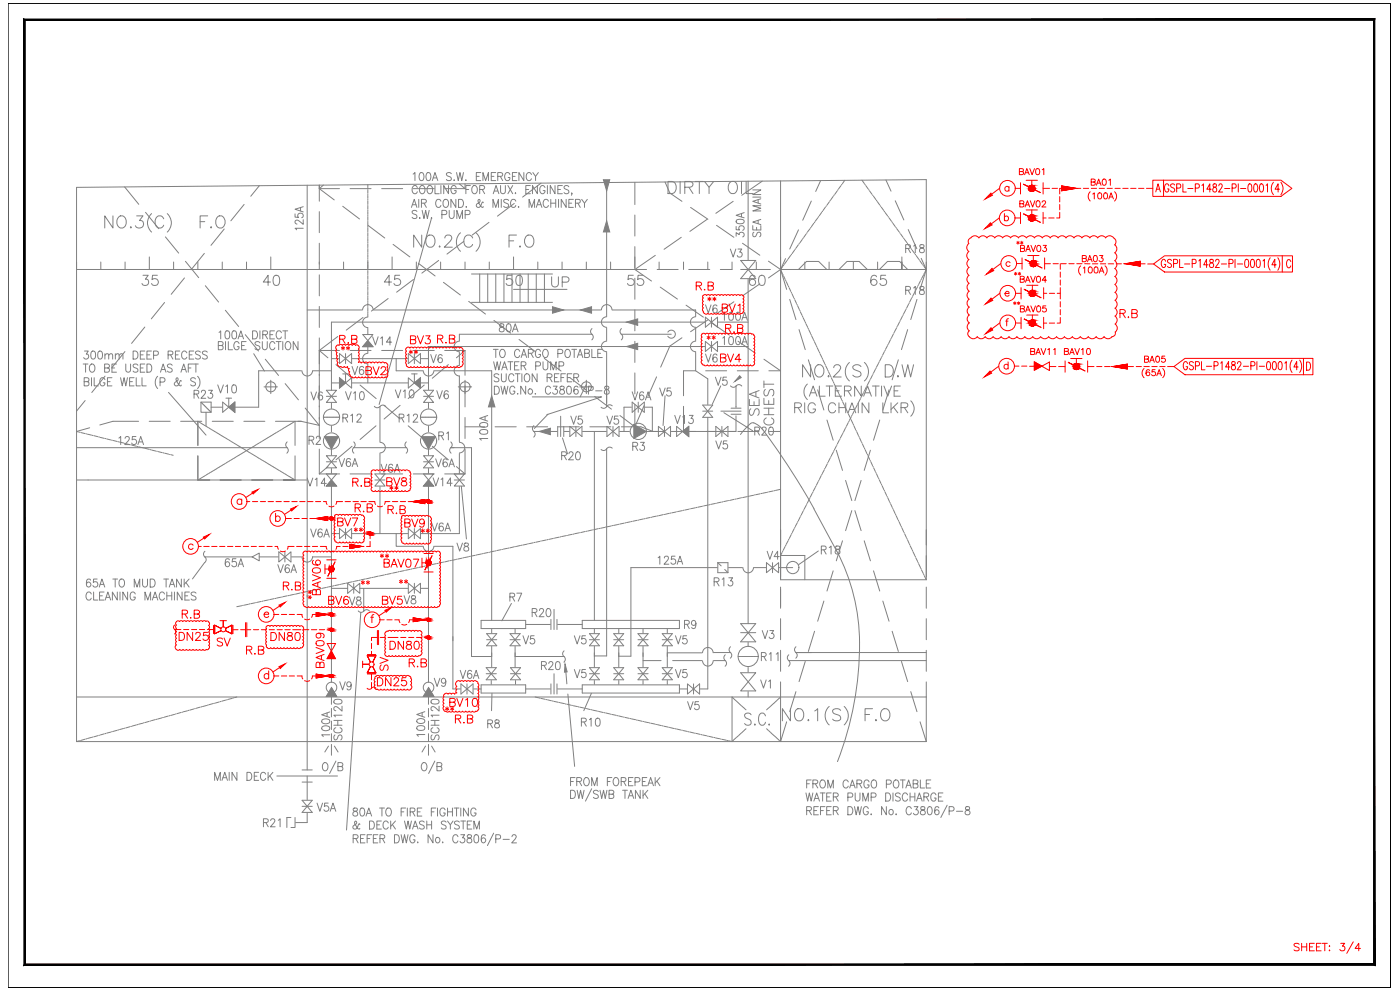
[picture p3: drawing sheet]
<svg xmlns="http://www.w3.org/2000/svg" width="420mm" height="297mm" viewBox="0 0 420 297" stroke-linecap="round" stroke-linejoin="round" font-family="sans-serif">
<defs><g id="words">
<text font-size="9.7" fill="#808080" x="122.8" y="76.6">NO.2(C) F.O</text>
<g font-size="7.1" fill="#808080">
<text x="199.3" y="59.3">DIRTY OIL</text>
<text x="95.6" y="233.2">O/B</text>
<text x="125.2" y="233.2">O/B</text>
</g>
<g font-size="6.6" fill="#808080">
<text x="164.4" y="87.5">UP</text>
<text x="233.2" y="128.8" transform="rotate(-90 233.2 128.8)">CHEST</text>
</g>
<g font-size="6.2" fill="#808080">
<text x="41.3" y="86.8">35</text>
<text x="78" y="86.8">40</text>
<text x="113.9" y="86.8">45</text>
<text x="150.6" y="86.8">50</text>
<text x="187" y="86.8">55</text>
<text x="260" y="86.8">65</text>
<text x="228.6" y="125.9" transform="rotate(-90 228.6 125.9)">SEA</text>
</g>
<text font-size="6.2" fill="#f00" x="223.7" y="86.8">60</text>
<g font-size="5.7" fill="#808080">
<text x="122.8" y="55.4">100A S.W. EMERGENCY</text>
<text x="122.4" y="66.7">S.W. PUMP</text>
<text x="224.4" y="72.3" transform="rotate(-90 224.4 72.3)">350A</text>
<text x="218" y="78.3">V3</text>
<text x="270.6" y="89.6">R18</text>
<text x="148.5" y="100.9">80A</text>
<text x="110.8" y="104.8">V14</text>
<text x="23.6" y="112.9">TO BE USED AS AFT</text>
<text x="24" y="109">300mm DEEP RECESS</text>
<text x="146.8" y="112.2">WATER PUMP</text>
<text x="146.8" y="108.7">TO CARGO POTABLE</text>
<text x="64.2" y="119.2">V10</text>
<text x="147.1" y="115.7">SUCTION REFER</text>
<text x="196.8" y="119.9">V5</text>
<text x="213.4" y="116.8">V5</text>
<text x="57.1" y="120.6">R23</text>
<text x="92.1" y="121.4">V6</text>
<text x="102.3" y="121.4">V10</text>
<text x="117.5" y="120.6">V10</text>
<text x="129.8" y="121">V6</text>
<text x="188.4" y="121.4">V6A</text>
<text x="101.6" y="128.1">R12</text>
<text x="118.5" y="128.1">R12</text>
<text x="170" y="128.4">V5</text>
<text x="181" y="128.4">V5</text>
<text x="201.4" y="128.4">V13</text>
<text x="225.4" y="131.9">R20</text>
<text x="34.6" y="134.8">125A</text>
<text x="130.5" y="133.3">R1</text>
<text x="188.7" y="136.5">R3</text>
<text x="213.4" y="135.8">V5</text>
<text x="100.5" y="141.1">V6A</text>
<text x="129.5" y="141.5">V6A</text>
<text x="167.2" y="139.3">R20</text>
<text x="91" y="147.1">V14</text>
<text x="128.8" y="147.1">V14</text>
<text x="135.8" y="166.5">V8</text>
<text x="245.2" y="167.6">R18</text>
<text x="66.3" y="171.4">65A</text>
<text x="229" y="169">V4</text>
<text x="24.7" y="177.4">65A TO MUD TANK</text>
<text x="213.1" y="177.1">R13</text>
<text x="151.7" y="181.7">R7</text>
<text x="158.4" y="186.3">R20</text>
<text x="204.3" y="189.8">R9</text>
<text x="155.6" y="194.4">V5</text>
<text x="171.1" y="194.4">V5</text>
<text x="201.4" y="194.4">V5</text>
<text x="227.5" y="193">V3</text>
<text x="161.2" y="202.1">R20</text>
<text x="227.2" y="199.3">R11</text>
<text x="171.1" y="204.6">V5</text>
<text x="201.4" y="204.6">V5</text>
<text x="227.2" y="207.8">V1</text>
<text x="205" y="214.1">V5</text>
<text x="145" y="219.8">R8</text>
<text x="173.2" y="219.1">R10</text>
<text x="99.8" y="222.2" transform="rotate(-90 99.8 222.2)">100A</text>
<text x="128.4" y="222.2" transform="rotate(-90 128.4 222.2)">100A</text>
<text x="132.6" y="223.3" transform="rotate(-90 132.6 223.3)">SCH120</text>
<text x="63.1" y="235.3">MAIN DECK</text>
<text x="170" y="237.1">FROM FOREPEAK</text>
<text x="240.9" y="237.8">FROM CARGO POTABLE</text>
<text x="240.6" y="241.7">WATER PUMP DISCHARGE</text>
<text x="78" y="249.4">R21</text>
<text x="104.8" y="250.1">&amp; DECK WASH SYSTEM</text>
</g>
<g font-size="5.7" fill="#f00">
<text x="207.8" y="88.2">R.B</text>
<text x="210.6" y="95.2">V6</text>
<text x="215.5" y="94.9">BV1</text>
<text x="216.6" y="100.9">R.B</text>
<text x="334.8" y="96.7">R.B</text>
<text x="100.5" y="104.4">R.B</text>
<text x="122.1" y="104.4">BV3</text>
<text x="130.2" y="104.1">R.B</text>
<text x="215.5" y="104.8">100A</text>
<text x="104.4" y="113.6">V6</text>
<text x="108.7" y="113.6">BV2</text>
<text x="128.1" y="110.1">V6</text>
<text x="210.6" y="110.1">V6</text>
<text x="113.2" y="142.9">V6A</text>
<text x="104.8" y="147.1">R.B</text>
<text x="115" y="147.1">BV8</text>
<text x="105.5" y="154.9">R.B</text>
<text x="100.2" y="159.1">BV7</text>
<text x="120.3" y="159.5">BV9</text>
<text x="128.4" y="160.5">V6A</text>
<text x="92.1" y="162.3">V6A</text>
<text x="82.2" y="173.2">V6A</text>
<text x="113.9" y="171.4">BAV07</text>
<text x="84" y="178.2">R.B</text>
<text x="97" y="179.6" transform="rotate(-90 97 179.6)">BAV06</text>
<text x="97.4" y="182.7">BV6</text>
<text x="103.7" y="182.7">V8</text>
<text x="119.9" y="182.4">V8</text>
<text x="53.6" y="186.6">R.B</text>
<text x="52.6" y="193.3">DN25</text>
<text x="63.9" y="195.1">SV</text>
<text x="72.7" y="197.6">R.B</text>
<text x="80.1" y="193.3">DN80</text>
<text x="115.7" y="196.1">DN80</text>
<text x="98.1" y="201.4" transform="rotate(-90 98.1 201.4)">BAV09</text>
<text x="117.5" y="202.5" transform="rotate(-90 117.5 202.5)">SV</text>
<text x="121.7" y="201.4">R.B</text>
<text x="100.9" y="208.1">V9</text>
<text x="112.2" y="207.1">DN25</text>
<text x="129.1" y="207.1">V9</text>
<text x="136.9" y="205">V6A</text>
<text x="133.7" y="213.1">BV10</text>
</g>
<g font-size="5.3" fill="#f00">
<text x="304.8" y="63.5">BAV02</text>
<text x="304.8" y="86.1">BAV04</text>
<text x="214.8" y="109.7">BV4</text>
<text x="342.2" y="110.1">BA05</text>
<text x="115.4" y="155.2">R.B</text>
<text x="113.6" y="182.4">BV5</text>
<text x="135.5" y="218">R.B</text>
</g>
<g font-size="5.3" fill="#808080">
<text x="91.7" y="70.2" transform="rotate(-90 91.7 70.2)">125A</text>
<text x="270.6" y="76.9">R18</text>
<text x="91.4" y="134.4">R2</text>
<text x="147.1" y="133.3" transform="rotate(-90 147.1 133.3)">100A</text>
<text x="196.1" y="170.4">125A</text>
<text x="103.4" y="223.3" transform="rotate(-90 103.4 223.3)">SCH120</text>
<text x="93.8" y="244.5">V5A</text>
</g>
<g font-size="4.9" fill="#f00">
<text x="304.8" y="53.6">BAV01</text>
<text x="326.3" y="56.8">BA01</text>
<text x="305.2" y="76.6">BAV03</text>
<text x="323.5" y="79.7">BA03</text>
<text x="305.2" y="94.9">BAV05</text>
<text x="308" y="107.6">BAV11</text>
<text x="318.2" y="107.6">BAV10</text>
</g>
<g font-size="4.4" fill="#f00">
<text x="300.2" y="58.6">a</text>
<text x="300.6" y="81.1">c</text>
<text x="300.2" y="90">e</text>
<text x="69.8" y="152.4">a</text>
<text x="105.1" y="160.9">**</text>
<text x="107.2" y="176.7">**</text>
<text x="118.5" y="176.4">**</text>
<text x="94.5" y="181" transform="rotate(-90 94.5 181)">**</text>
</g>
<g font-size="4" fill="#f00">
<text x="211.3" y="91.4">**</text>
<text x="303" y="92.8">**</text>
<text x="101.2" y="106.2">**</text>
<text x="121.7" y="107.2">**</text>
<text x="211" y="103">**</text>
<text x="115.7" y="148.2">**</text>
<text x="125.2" y="160.9">**</text>
<text x="112.9" y="168.6">**</text>
<text x="132.6" y="214.5">**</text>
</g>
<g font-size="3.5" fill="#f00">
<text x="304.1" y="74.4">**</text>
<text x="303.4" y="83.6">**</text>
</g>
</g></defs>
<!-- layer: 0 -->
<g fill="none" stroke="#808080" stroke-width=".3">
<path d="M95.8 55.5v1.1v-1.1M101.9 56.6h-6.1v3.8M105.1 56.6h6.3M114.5 56.6h6.3M125.3 56.3a.8 .8 0 0 0-1-.6 .8 .8 0 0 0-.6 .9v.6a.8 .8 0 0 0 .6 .9 .8 .8 0 0 0 1-.6M125.7 59.8v2.4M126.3 55.8l.2-.1a1.24 1.24 0 0 1 1.1 1.2 1.24 1.24 0 0 1-1.1 1.2 1.54 1.54 0 0 1-.2-2.3zM128.6 55.8a.83 .83 0 0 1 1.2 .8v.6a.83 .83 0 0 1-.8 .9 .83 .83 0 0 1-.8-.9l.1-.9zM130.5 55.7v2.4h1.3M132.3 55.7v2.4M133.4 59.9a.83 .83 0 0 1 1.2 .8v.6a.83 .83 0 0 1-.8 1 .83 .83 0 0 1-.8-1v-.9zM134.6 55.7v2.4l-1.4-2.4v2.4"/>
<path d="M136.8 59.8v2.4l-1.5-2.4v2.4M136.9 56.3a.8 .8 0 0 0-1-.6 .8 .8 0 0 0-.6 .9v.6a.8 .8 0 0 0 .8 .9 .8 .8 0 0 0 .8-.9h-.5M137.6 59.8a1.27 1.27 0 0 1 1.5 .9 1.27 1.27 0 0 1-.7 1.5h-.8zM141.2 55.7h-1.4v2.4M142 55.8l.2-.1a1.24 1.24 0 0 1 1.1 1.2 1.24 1.24 0 0 1-1.1 1.2 1.5 1.5 0 0 1-.2-2.3zM144 56.9l1.2-.2 .2-.3-.2-.6-1.2-.1v2.4M144.7 56.9l.7 1.2M148 58.1l.9-2.4 .8 2.4M150.2 55.7v1.7a.72 .72 0 0 0 .7 .7 .72 .72 0 0 0 .8-.7v-1.7M150.4 59.8v2.4M152.4 55.7l1.5 2.4M153.9 55.7l-1.5 2.4"/>
<path d="M154.6 58h.2zM159.2 55.7h-1.4v2.4h1.4M161.3 55.7v2.4l-1.5-2.4v2.4M163.6 56.3a.8 .8 0 0 0-1-.6 .8 .8 0 0 0-.6 .9v.6a.8 .8 0 0 0 .8 .9 .8 .8 0 0 0 .8-.9h-.6M164.3 55.7v2.4M165.3 59.8v2.4M166.6 55.7v2.4l-1.5-2.4v2.4M166.8 59.8v2.4M167.4 56.9h.8M167.6 59.8v2.4M168.8 55.7h-1.4v2.4h1.4M169.9 59.8v2.4l-1.5-2.4v2.4"/>
<path d="M170.7 56a.77 .77 0 0 0-.8-.4 .77 .77 0 0 0-.6 .7l.1 .2 1.2 .7 .1 .6a.89 .89 0 0 1-1.4 0M171.6 58h-.1h.1l-.1 .6M172.1 59.8h-1.4v2.4h1.4M174.6 59.8l.8 1.2v1.2M176.3 59.8l-.9 1.2M190.5 54.7v6.7M33.9 64.8v3.6l-2.5-3.6v3.6M35.8 64.9a1.69 1.69 0 0 1 1.9 .6 1.69 1.69 0 0 1 0 2.1 1.36 1.36 0 0 1-1.5 .8 1.36 1.36 0 0 1-1.1-1.3 2.2 2.2 0 0 1 .7-2.2zM39.3 68.1l.1 .1-.1 .2-.2-.2zM41 64.8h1.9l-1 1.4a1.17 1.17 0 0 1 1.2 1.3 1.17 1.17 0 0 1-1.6 .9l-.5-.2-.4-.5M45.5 64.1a3.7 3.7 0 0 0 0 5.5M49.1 65.7a1.32 1.32 0 0 0-1.5-.9 1.32 1.32 0 0 0-1 1.4 1.58 1.58 0 0 0 .3 1.7 1.58 1.58 0 0 0 1.7 .3l.5-.6"/>
<path d="M50.2 64.1a3.7 3.7 0 0 1 0 5.5M60.1 66.5h1.4M62.3 64.8h-2.2v3.6M63.4 68.1l.1 .1-.1 .2-.2-.2zM65.4 64.9a1.69 1.69 0 0 1 2 .6 1.69 1.69 0 0 1-.1 2.1 1.33 1.33 0 0 1-1.5 .8 1.33 1.33 0 0 1-1-1.3 2.34 2.34 0 0 1 .6-2.2zM95.8 63.5v6.3M95.8 73v6.3M123.5 62.2l.8-2.4 .8 2.4M126.5 61l1.2-.2 .3-.3-.3-.6-1.2-.1v2.4M129.5 65.5l-15.7 55.9M132.3 60.4a.8 .8 0 0 0-.9-.6 .8 .8 0 0 0-.6 .9v.6a.8 .8 0 0 0 .6 .9 .8 .8 0 0 0 .9-.6M145 60.8l-.1-.2-.2 .1-.3 .9-.6 .6h-.4l-.5-.4 .1-.5 1.1-.9-.3-.6-.3 .4 .3 .9 .7 1 .4 .1 .1-.2"/>
<path d="M147.9 62.2v-2.4l.9 2.4 .8-2.4v2.4M152.6 60.2l-.2-.3a.84 .84 0 0 0-1.2 .5l.2 .3 1 .5 .2 .7a.95 .95 0 0 1-1.4 0M154.8 60.4a.8 .8 0 0 0-.9-.6 .8 .8 0 0 0-.7 .9v.6a.8 .8 0 0 0 .7 .9 .8 .8 0 0 0 .9-.6M155.5 62.1h.2zM158.8 62.2v-2.4l.8 2.4 .8-2.4v2.4M160.9 62.2l.9-2.4 .8 2.4M161.3 61.4h1M164.6 60.4a.8 .8 0 0 0-1-.6 .8 .8 0 0 0-.6 .9v.6a.8 .8 0 0 0 .6 .9 .8 .8 0 0 0 1-.6M165.3 61h1.5M170.7 61h.9M172.7 61l1.3-.2 .1-.3-.1-.6-1.3-.1v2.4M173.4 61l.7 1.2"/>
<path d="M190.5 64.5v6.3M190.5 74v6.3M225.9 67.7v1.3h2.4v-1.3M226.3 69.7a.73 .73 0 0 0-.4 .7 .73 .73 0 0 0 .6 .6l.3-.1 .5-1 .7-.2a.81 .81 0 0 1 0 1.3M227.1 68.2v.8M227.5 66.1v1M228.3 65.8l-2.4 .8 2.4 .8M228.3 61.7h-2.4l2.4 .8-2.4 .8h2.4M65.7 99.7l.5-.4v2.4M67.8 99.4a.74 .74 0 0 1 1.1 .3v.6a1.09 1.09 0 0 1-.6 1.4h-.2a1.74 1.74 0 0 1-.3-2.3zM69.9 99.4a.74 .74 0 0 1 1 .3l.1 .6a1.09 1.09 0 0 1-.6 1.4h-.2a1.74 1.74 0 0 1-.3-2.3zM75.8 99.3a1.24 1.24 0 0 1 1.5 1.2 1.24 1.24 0 0 1-1.5 1.2z"/>
<path d="M78 99.3v2.4M82.4 99.3h-1.4v2.4h1.4M84.4 99.8a.81 .81 0 0 0-.9-.5 .81 .81 0 0 0-.6 .9v.6a.8 .8 0 0 0 .6 .9 .8 .8 0 0 0 .9-.6M84.9 99.3h1.4M85.6 99.3v2.4M95.8 82.5v6.3M95.8 91.9v6.4M108.8 93a1.59 1.59 0 0 1 1.6-1.6 1.59 1.59 0 0 1 1.6 1.6M110.4 95.1a1.59 1.59 0 0 0-1.6 1.6 1.59 1.59 0 0 0 1.6 1.6M141.5 82.2h24.3M141.5 90.7h24.3M144 82.2v8.5"/>
<path d="M146.4 82.2v8.5M148.8 82.2v8.5M151.2 82.2v8.5M153.7 82.2v8.5M154.1 86.8h16.1M156.1 82.2v8.5M158.5 82.2v8.5M160.9 82.2v8.5M163.4 82.2v8.5M177.7 98.6a1.26 1.26 0 0 0 .2 2.1l.1 .7-.4 .6M180.5 93a1.59 1.59 0 0 1 1.6-1.6 1.59 1.59 0 0 1 1.6 1.6M182.1 95a1.59 1.59 0 0 0-1.6 1.6 1.59 1.59 0 0 0 1.6 1.6"/>
<path d="M186.5 98.6a1.08 1.08 0 0 0 0 1.7M190.5 83.5v6.3M190.5 93v6.3M197.2 80.9h6.3M200.4 99.7a1.21 1.21 0 0 1 1.8-.4 1.21 1.21 0 0 1 0 1.9 1.21 1.21 0 0 1-1.8-.3M206.7 80.9h6.3M208.8 95a1.59 1.59 0 0 0-1.6 1.6 1.59 1.59 0 0 0 1.6 1.6M213.5 95.2v3M215.3 95.2l-3.6 3v-3l3.6 3M216.2 80.9h3.5M222.3 83.6l4.5-5.5h-4.5l4.5 5.5M234.3 80.9h7.8"/>
<path d="M239.6 80.9l2.4-2.5h3.7l2.4 2.5zM248.1 80.9h3.7M251.8 80.9l2.4-2.5h3.6l2.5 2.5zM263.9 80.9l2.4-2.5h3.7l2.4 2.5M265.1 80.9h5.6M25.3 114.5l1.2-.1 .2-.4-.1-.4-.4-.3h-.9v2.5h.9l.4-.3v-.8l-.4-.2M27.5 113.3v2.5M28.3 113.3v2.5h1.2M31.5 113.9a.78 .78 0 0 0-.9-.6 .78 .78 0 0 0-.6 1v.6a.78 .78 0 0 0 .7 .9 .78 .78 0 0 0 .8-.9h-.5M33.6 113.3h-1.4v2.5h1.4M36.2 113.3l.5 2.5 .5-2.5 .5 2.5 .6-2.5M40.2 113.3h-1.3v2.5h1.3"/>
<path d="M40.9 113.3v2.5h1.2M42.6 113.3v2.5h1.3M47.3 112.9a2.69 2.69 0 0 0 0 3.7M48 114.6l1.3-.1 .2-.3-.2-.7-1.3-.2v2.5M50.6 117.7l11.2 12.9M54.4 114.4l-.1-.2-.2 .1-.3 .8a.77 .77 0 0 1-.6 .7 .77 .77 0 0 1-.9-.5l.2-.6 .9-.5 .1-.5-.3-.4-.4 .4 .4 .9 .7 1.1 .4 .1 .1-.3M58.7 113.7a.77 .77 0 0 0-.8-.4 .77 .77 0 0 0-.7 .6l.1 .3 1.3 .7 .1 .5a.89 .89 0 0 1-1.5 0M59.3 112.9a2.69 2.69 0 0 1 0 3.7M65.5 103.7l1.2-.2 .3-.3-.1-.5-.5-.2h-.9v2.4h.9l.5-.2v-.8l-.5-.2M67.7 102.5v2.4M68.5 102.5v2.4h1.3M68.7 119.5v2.7"/>
<path d="M71.4 101.7l.9-2.4 .8 2.4M71.7 103.1a.8 .8 0 0 0-.9-.6 .8 .8 0 0 0-.6 .9v.6a.8 .8 0 0 0 .8 1 .8 .8 0 0 0 .7-1h-.5M71.7 100.9h1.1M72.5 103.7h.8M73.9 102.5h-1.4v2.4h1.4M76.1 106.1l3.3 5.2M78 102.9a.8 .8 0 0 0-.8-.4 .8 .8 0 0 0-.7 .6l.2 .3 1.1 .5 .2 .7a.93 .93 0 0 1-1.5 0M78.7 102.5v1.7a.74 .74 0 0 0 .8 .8 .74 .74 0 0 0 .7-.8v-1.7M78.9 100.4l1.3-.2v-.7l-1.3-.2v2.4M79.6 100.4l.7 1.3M81 100.4h.9M81.3 114.1v4"/>
<path d="M82.5 103.1a.8 .8 0 0 0-1-.6 .8 .8 0 0 0-.6 .9v.6a.8 .8 0 0 0 .6 1 .8 .8 0 0 0 1-.6M82.9 102.5h1.5M83.6 102.5v2.4M84.9 102.5v2.4M86 102.6a1.16 1.16 0 0 1 1.3 .6 1.16 1.16 0 0 1-.2 1.4l-.5 .3a1.31 1.31 0 0 1-1-.9 1.31 1.31 0 0 1 .4-1.4zM89.4 102.5v2.4l-1.4-2.4v2.4M90.6 111.2a1.59 1.59 0 0 0 1.6 1.6 1.59 1.59 0 0 0 1.6-1.6M95.8 101.4v17.3M95.8 105.2h6.1M97.9 117.1l3.1 3.6h-3.1l3.1-3.6zM97.9 118.9h3.1M101.9 113.4v3l3.6-3v3z"/>
<path d="M101.9 106.1l3.6 3v-3l-3.6 3zM103.7 106.1v3M105.1 105.2h6.3M110.4 106a1.59 1.59 0 0 0-1.6 1.6 1.59 1.59 0 0 0 1.6 1.6M114.5 105.2h6.3M122.5 113.4v3l3.7-3v3zM122.5 106.1v3l3.7-3M123.5 112.2h1.7M124.4 106.1v3M124.4 112.2v2.7M127 111.2a1.59 1.59 0 0 0 1.6 1.6 1.59 1.59 0 0 0 1.6-1.6M127.1 117.1h3l-3 3.6h3z"/>
<path d="M127.1 118.9h3M133.5 105.2h6.1v7.4M137.9 109.6a1.59 1.59 0 0 0-1.6 1.6 1.59 1.59 0 0 0 1.6 1.6M139.6 114.1v8M148.4 115.9a1.27 1.27 0 0 1 1.4 .8 1.27 1.27 0 0 1-.7 1.6h-.7zM150.4 115.9l.5 2.4 .5-2.4 .5 2.4 .5-2.4M154.5 116.4a.79 .79 0 0 0-.9-.5 .79 .79 0 0 0-.6 .9v.5a.78 .78 0 0 0 .7 1 .78 .78 0 0 0 .8-1h-.5M155.3 118.2h.2zM157.8 115.9v2.4l-1.5-2.4v2.4M160.6 118.2h.2zM165.3 116.4a.81 .81 0 0 0-1-.5 .81 .81 0 0 0-.6 .9v.5a.81 .81 0 0 0 .6 1 .81 .81 0 0 0 1-.6M166.1 115.9h1.1l-.6 .9a.76 .76 0 0 1 .6 1.2 .76 .76 0 0 1-1.4-.2"/>
<path d="M168.2 116l-.2 .4 .3 .4a.8 .8 0 0 1 1.1 .9 .8 .8 0 0 1-1.4 .4v-.3a1.1 1.1 0 0 1 1.2-1.1l.1-.5a.77 .77 0 0 0-1.1-.2zM170.3 116a.68 .68 0 0 1 1.1 .3l.1 .6a1.02 1.02 0 0 1-.8 1.4 1.63 1.63 0 0 1-.4-2.3zM173.5 116.2a.6 .6 0 0 0-1-.2 1.4 1.4 0 0 0 .5 2.3 .71 .71 0 0 0 .6-.7 .71 .71 0 0 0-.7-.7 .71 .71 0 0 0-.7 .6M176 114.1v4M176 115.4l-1.9 3.7M176.6 117.1l1.2-.1 .2-.3v-.6l-1.4-.2v2.4M178.8 117.3h1.9M181.6 116a.49 .49 0 0 0 .2 .8 .8 .8 0 0 1 1 1 .8 .8 0 0 1-1.3 .3l-.1-.3a1.1 1.1 0 0 1 1.2-1.1l.1-.5a.77 .77 0 0 0-1.1-.2zM186.5 100.3a1.08 1.08 0 0 1 0 1.7M190.5 102.4v6.4M190.5 111.9v6.3M199.6 118.7l-.6 9"/>
<path d="M208.6 111.3h-3.5v7.4M208.8 102.4a1.59 1.59 0 0 0-1.6 1.5 1.59 1.59 0 0 0 1.6 1.6M213.5 102.4v3.1M215.3 102.4l-3.6 3.1v-3.1l3.6 3.1M216.3 115.8l-2.5 5.5M220.9 115.8a1.08 1.08 0 0 1 1.7 0M221.3 111.3h6.3M242.3 115.2a3.1 3.1 0 0 0 0 4.7M242.9 118.9l1.1-3.1 1.2 3.1M243.3 109.4v3.7l-2.4-3.7v3.7M243.3 117.9h1.5M244.8 110l.7-.6a1.91 1.91 0 0 1 1.8 1.4 1.91 1.91 0 0 1-.7 2.1l-.4 .2a1.9 1.9 0 0 1-1.7-1.1 1.9 1.9 0 0 1 .3-2z"/>
<path d="M245.9 115.8v3.1h1.7M247.9 115.8h2.1M248.5 112.9l.2-.2 .1 .2-.1 .2zM248.9 115.8v3.1M250.2 110.3l.2-.5 .5-.4 1.1 .2a.81 .81 0 0 1 .1 1.2l-2.1 2.3h2.5M250.7 117.3h1.1M252.5 115.8h-1.8v3.1h1.8M253.4 117.3h1.3a.79 .79 0 0 0 .8-.9l-.3-.4-.5-.2h-1.3v3.1M254.5 117.3l1 1.6M254.9 108.8a3.7 3.7 0 0 0 0 5.5M258.4 110a1.37 1.37 0 0 0-1.3-.6 1.37 1.37 0 0 0-1.2 .9 2.4 2.4 0 0 0 2.1 1.2l.4 .6v.5a1.58 1.58 0 0 1-2.5 0M258.5 115.8v3.1l-2-3.1v3.1"/>
<path d="M259.2 118.9l1.2-3.1 1.1 3.1M259.4 108.8a3.7 3.7 0 0 1 0 5.5M259.7 117.9h1.4M261.8 115.8h2M262.8 115.8v3.1M264.6 115.8v3.1M265.3 115.8l1.1 3.1 1.2-3.1M265.7 109.4h1.2a1.99 1.99 0 0 1 1.2 1.9 1.99 1.99 0 0 1-1.2 1.8h-1.2zM268.3 117.3h1.2M269.5 112.7l.1 .2-.1 .2-.2-.2zM270.2 115.8h-1.9v3.1h1.9M270.7 109.4l.9 3.7 .8-3.7 .9 3.7 .9-3.7"/>
<path d="M26.9 128.4l-3.9 1.1M41.6 126.4h-7.7l-3.9 1.1M44.8 126.4h6.3M54.2 126.4h6.4M59.4 126.4v7.2M59.4 136.8v7.2h3.5M62.3 122.6l1.1 1.1M63.4 120.7v3h-3.1l.1-3M63.7 126.4h6.3M66.8 120.7v3l3.7-3v3zM73.2 126.4h6.3M82.7 126.4h7.7l5.4 1.2"/>
<path d="M86.2 132.6a1.28 1.28 0 0 0 .2 2.1l.1 .7-.4 .6M88.5 126.4v7.2M88.5 136.8v7.2M95.8 121.8v9.8M95.8 134.7v7.5h6.1M97.1 125.2h.1M97.2 125.2h.4M97.4 131.1h4.1M97.7 125.2h.3M97.9 136.7h3.1l-3.1 3.7h3.1zM97.9 138.6h3.1M98.1 125.2h.5"/>
<path d="M98.7 125.2h.3M99 125.2h.3M99.4 125.2h.1M106.1 132.6a1.26 1.26 0 0 1-.2 2.1l-.1 .7 .4 .6M112.3 121.9a1.3 1.3 0 0 0 2.1-.3h.8l.6 .4M114.1 132.7a1.59 1.59 0 0 1 1.5 1.6 1.59 1.59 0 0 1-1.5 1.6M122 132.6a1.26 1.26 0 0 0 .2 2.1l.1 .7-.4 .6M126.5 131.1h4.2M127.1 136.7h3l-3 3.7h3zM127.1 138.6h3M128.4 125.2h.1M128.6 125.2h.2"/>
<path d="M128.9 125.2h.3M129.3 125.2h.1M129.5 125.2h.3M129.9 125.2h.3M130.2 125.2h.5M130.8 125.2h.2M135.3 134.3a1.08 1.08 0 0 0 .1 1.7M137.9 132.7a1.59 1.59 0 0 1 1.6 1.6 1.59 1.59 0 0 1-1.6 1.6M139.6 125.3v6.3M139.6 134.7v7.5h-6.1M139.6 128.1h5.8M148.6 128.1h6.3"/>
<path d="M158.1 128.1h6.3M160.2 129.5h7M160.2 129.4a1.08 1.08 0 0 1 0 1.7M160.2 127.7a1.08 1.08 0 0 0 0 1.7M164.5 124.3l-4.2 4.3M167.4 127.9v3.1M167.5 128.1h6.3M168.3 124.9v6.1M168.8 131.4l1.5 4.8M169.2 127.9v3.1M171 127.9v3.1l3.7-3.1v3.1zM172.8 127.9v3.1"/>
<path d="M174.8 129.5h5.7M177 128.1h6.3M182.1 134.6a1.08 1.08 0 0 1-1.7 .3M182.1 127.9v3.1l3.7-3.1v3.1zM183.7 134.5a1.08 1.08 0 0 0-1.7 .2M183.7 121.8a1.08 1.08 0 0 0-1.7 .2M184 127.9v3.1M186 129.5h2.9M186.5 128.1h5.8l3.7 1.4M189.7 120.7v3l3.7-3v3zM190.3 127.4v4.1M190.5 121.4v6.7"/>
<path d="M191.5 120.7v3M194.1 129.5h5.2M197.6 127.9l3.6 3.1v-3.1l-3.6 3.1zM199.4 127.9v3.1M203.1 127.9v3.1l3.6-3.1v3.1zM206.9 129.5h7.8M210.9 123.4h3M210.9 121.5h3l-3 3.7h3zM214.8 127.9v3.1l3.7-3.1v3.1zM216.4 123.4h6M216.6 127.9v3.1M217.2 123.8l8.7 5.4"/>
<path d="M219.4 122.5h3M219.4 124.3h3M221.4 129.5h6.4M225.3 127l-3.1 3.4M229 129a218.1 218.1 0 0 1 15.3 23.6M238.5 122.3l1.7-.2a.68 .68 0 0 0 0-1.1l-1.7-.1v3M239.5 122.3l1 1.6M241.5 120.9v3M244.7 121.6a1.14 1.14 0 0 0-1.3-.7 1.14 1.14 0 0 0-.9 1.1v.7a1.1 1.1 0 0 0 1.1 1.2 1.1 1.1 0 0 0 1.1-1.2h-.7M250.8 121.6a1.11 1.11 0 0 0-1.3-.7 1.11 1.11 0 0 0-.9 1.1 1.34 1.34 0 0 0 .3 1.4 1.34 1.34 0 0 0 1.4 .3l.5-.6M251.8 120.9v3M251.8 122.3h2"/>
<path d="M253.8 120.9v3M254.5 123.9l1.2-3 1.1 3M255 122.9h1.4M257.6 120.9v3M260.8 120.9v3l-2.1-3v3M265 120.9v3h1.7M267.4 120.9v3M268.1 122.1l1.3 1.8M269.4 120.9l-2 2M270.4 122.3l1.7-.2 .3-.4-.1-.6-.6-.2h-1.3v3M271.4 122.3l1 1.6M273.3 120.3a3.1 3.1 0 0 1 0 4.6"/>
<path d="M66.1 144h6.3M75.6 144h6.3M85 144h3.5h-3.5M97.9 142.2l3.1 3.6h-3.1l3.1-3.6M105.5 158.6l-3.6 3v-3l3.6 3M112.5 142.2l3.1 3.6h-3.1l3.1-3.6M122.5 158.6v3l3.7-3v3zM124 142.2h6.3M136.3 142.2l3.1 3.6h-3.1l3.1-3.6zM136.3 144h3.1M138.5 145.9l1.5 15.8M234.3 159v5.2"/>
<path d="M244.2 152.7l6.9 12.7M278 159v4.5M27.4 178.2a.8 .8 0 0 0-1-.6 .8 .8 0 0 0-.6 1v.6a.8 .8 0 0 0 .6 .8 .8 .8 0 0 0 1-.5M28.1 177.6v2.4h1.3M31.2 177.6h-1.3v2.4h1.3M35.2 177.6v2.4l-1.5-2.4v2.4M36 177.6v2.4M38.3 177.6v2.4l-1.4-2.4v2.4M40.6 178.2a.78 .78 0 0 0-.9-.6 .78 .78 0 0 0-.6 1v.6a.77 .77 0 0 0 .7 .9 .77 .77 0 0 0 .8-.9h-.5M49.3 178.2a.8 .8 0 0 0-.9-.6 .8 .8 0 0 0-.6 1v.6a.8 .8 0 0 0 .6 .8 .8 .8 0 0 0 .9-.5M50.1 177.6v2.4M51.5 177.6v2.4"/>
<path d="M52.4 177.6v2.4M54.6 177.6v2.4l-1.4-2.4v2.4M56.8 177.6h-1.3v2.4M58.8 178a.82 .82 0 0 0-.8-.4 .82 .82 0 0 0-.7 .6l.3 .4 1 .4a.59 .59 0 0 1 0 1h-.7l-.6-.3M61.5 165.4a1.26 1.26 0 0 0 .3 2.1v.9l-4 5.3M75.7 167.1l2.1-1.2v2.4zM83.7 165.6v3l3.6-3v3zM85.5 165.6v3M104.3 175v3l3.7-3v3zM122.5 175v3l3.7-3v3zM124.4 175v3M127 163.9a1.59 1.59 0 0 0 1.6 1.6 1.59 1.59 0 0 0 1.6-1.6"/>
<path d="M189.3 170.3h26M215.4 168.8h3.1v3M215.4 168.8v3M215.4 168.8l1 1M218.6 170.3h4.2M223 170.3a1.59 1.59 0 0 0 1.5 1.6 1.59 1.59 0 0 0 1.6-1.6M226.3 170.3h3.5M230 168.8v3l3.7-3v3zM231.8 168.8v3M233.8 170.3h4.1M234.3 166.7v7M234.3 176.1v6.4"/>
<path d="M234.3 166.7h7.2v7.2M245.6 165.3l-5.9 4.1M251.1 165.3a62.6 62.6 0 0 1 6.4 37.1 97.5 97.5 0 0 1-6.2 26.1M278 166.7v6.3M278 176.1v6.4M31.6 180l.8-2.4 .8 2.4M43.5 180v-2.4l.9 2.4 .8-2.4v2.4M45.7 180l.9-2.4 .8 2.4M108.3 183.8l-4.3 65.2M144.4 186.1h13.4v2.5h-13.4zM146 190.1h3.1l-3.1 3.7h3.1zM146 191.9h3.1"/>
<path d="M153.1 190.1h3l-3 3.7h3zM153.1 191.9h3M153.5 181.1l-2.9 5.2M165.3 185.8v3.1M166.3 182.8v6.1M167.2 185.8v3.1M169.3 195.3a1.08 1.08 0 0 0 0 1.7M176.9 190.1l3 3.7h-3l3-3.7zM176.9 191.9h3M184.2 190.1h3l-3 3.7h3zM184.2 191.9h3M191.5 190.1h3l-3 3.7h3z"/>
<path d="M191.5 191.9h3M198.7 190.1h3.1l-3.1 3.7h3.1zM198.7 191.9h3.1M203.9 186.1h-29.2v2.5h29.2M210.8 198.3a1.59 1.59 0 0 0 1.6 1.6 1.59 1.59 0 0 0 1.6-1.6M210.8 195.9a1.59 1.59 0 0 1 1.6-1.6 1.59 1.59 0 0 1 1.6 1.6M217.6 198.2a1.08 1.08 0 0 1 0 1.7M217.7 196.5a1.08 1.08 0 0 0-.1 1.7M219.2 194.1a1.3 1.3 0 0 0 .3 2.1l.1 .7-.4 .6M221.5 197h.1M221.7 197h.3M222.1 197h.3"/>
<path d="M222.3 187.1h4.5l-4.5 5.5h4.5zM222.3 189.8h4.5M222.4 197h.1M222.6 197h.3M223 197h.3M223.4 197h.4M223.9 197h.3M224.3 197h.5M224.9 197h.3M234.3 185.6v6.3M234.3 195.1v6.3M236.7 198.2a1.08 1.08 0 0 1 0 1.7"/>
<path d="M236.7 196.5a1.08 1.08 0 0 0 0 1.7M238.9 195.8a1.08 1.08 0 0 1-.1 1.7M238.9 194.1a1.08 1.08 0 0 0-.1 1.7M278 185.6v6.3M278 195.1v6.3M98.7 207.6a1.59 1.59 0 0 1-.4-2.4 1.59 1.59 0 0 1 2.4 0 1.59 1.59 0 0 1-.4 2.4M127.8 207.6a1.59 1.59 0 0 1-.4-2.4 1.59 1.59 0 0 1 2.4 0 1.59 1.59 0 0 1-.4 2.4M138.3 205.2l3.7 3v-3l-3.7 3zM140.2 205.2v3M144.4 205.5h13.4v2.4h-13.4zM145.9 200.3h3.1l-3.1 3.7h3.1zM145.9 202.1h3.1"/>
<path d="M147.6 208l-.1 5.2M153.2 200.3h3l-3 3.7h3zM153.2 202.1h3M165.3 205.2v3M166.3 202.1v6.1M167.2 205.2v3M170.4 208.2l2.1 21.8M174.7 205.5h29.2v2.4h-29.2zM176.9 200.3h3l-3 3.7h3zM176.9 202.1h3M177.5 208l-2.3 5.2M184.2 200.3h3l-3 3.7h3z"/>
<path d="M184.2 202.1h3M191.5 200.3h3l-3 3.7h3zM191.5 202.1h3M198.7 200.3h3.1l-3.1 3.7h3.1zM198.7 202.1h3.1M206.3 205.2l3.7 3v-3l-3.7 3zM208.1 205.2v3M220 209.4l-.3-.3v13.4l.3-.3M220.1 209.5l.1 .1M220.2 209.7l.6 .5M220.9 210.3l.1 .1M221.1 210.4l.5 .5"/>
<path d="M221.7 211l.1 .1M221.9 211.2l.5 .5M222.3 201.8l4.5 5.5h-4.5l4.5-5.5zM222.4 220l-.5 .5M222.6 211.8l.1 .1M222.7 219.8l-.1 .1M222.7 212l.6 .4M223.3 219.2l-.6 .5M223.4 212.5l.1 .1M223.5 219l-.1 .1M223.5 212.7l.4 .3M223.9 218.7l-.4 .2"/>
<path d="M225.4 214.5a1.04 1.04 0 0 0-1.1-.6 1.04 1.04 0 0 0-.8 .9l.3 .5 1.1 .6a.92 .92 0 0 1 .5 .9 .92 .92 0 0 1-.7 .8h-.5l-.7-.5M226.4 217.4l.2-.1 .1 .1-.1 .2zM229.7 214.8a.98 .98 0 0 0-1.5-.7 2.47 2.47 0 0 0 .3 3.5 1.04 1.04 0 0 0 1.2-.9M230.1 218.7l.3 .2M230.4 212.7l-.3 .3M230.4 219l.2 .1M230.6 212.5l-.2 .1M230.7 219.2l.5 .5M230.8 217.3v.3zM231.2 212l-.5 .4M231.3 219.8l.1 .1M231.4 211.8l-.1 .1"/>
<path d="M231.5 220l.5 .5M232 211.2l-.5 .5M232.2 211l-.1 .1M232.9 210.4l-.6 .5M233 210.3l-.1 .1M233.7 209.7l-.6 .5M234.3 204.6v17.9l-.3-.3M234.3 209.1l-.3 .3M237.2 212.6v3.7l-2.4-3.7v3.7M238.8 213.1a1.34 1.34 0 0 1 1.5-.4 1.34 1.34 0 0 1 .9 1.3 1.58 1.58 0 0 1-.3 1.8 1.58 1.58 0 0 1-1.8 .3 2.32 2.32 0 0 1-.3-3zM242.4 216.1l.2-.2 .2 .2-.2 .2zM244.5 213.3l.9-.7v3.7"/>
<path d="M248.9 212a3.7 3.7 0 0 0 0 5.5M252.3 213.1a1.6 1.6 0 0 0-2.4 0 .92 .92 0 0 0 .7 1.1l1 .3a.89 .89 0 0 1 .7 .7 .89 .89 0 0 1-.3 .9 1.71 1.71 0 0 1-2.1-.3M253.4 212a3.7 3.7 0 0 1 0 5.5M259.6 214.4h1.4M261.9 212.6h-2.3v3.7M262.7 216.1l.2-.2 .2 .2-.2 .2zM264.6 213.1a1.37 1.37 0 0 1 1.6-.4 1.37 1.37 0 0 1 .9 1.3 1.58 1.58 0 0 1-.4 1.8 1.58 1.58 0 0 1-1.7 .3 2.26 2.26 0 0 1-.4-3zM278 204.6v17.9h-255M83.1 232.8h18.2M90.7 234.7h3M90.7 231h3M98.6 223.9l-1.1 1.7"/>
<path d="M99.5 223.4v3.2M100.4 223.9l1.1 1.7M127.7 223.9l-1.1 1.7M128.6 223.4v3.2M129.5 223.9l1.1 1.7M171.2 237.1a1.25 1.25 0 0 1 1.5 1.2 1.25 1.25 0 0 1-1.5 1.3zM173.2 237.1l.5 2.5 .5-2.5 .6 2.5 .5-2.5M177.6 236.6l-1.9 3.8M179.6 237.5a.8 .8 0 0 0-.9-.4 .8 .8 0 0 0-.6 .6l1.5 1.1a.8 .8 0 0 1-.6 .8 .8 .8 0 0 1-.9-.4M180.1 237.1l.5 2.5 .5-2.5 .5 2.5 .5-2.5M182.8 238.3l1.2-.1 .2-.4-.1-.4-.4-.3h-.9v2.5h.9l.4-.3v-.8l-.4-.2M187.6 237.1v2.5"/>
<path d="M188.5 239.6l.8-2.5 .9 2.5M192.1 237.1v2.5l-1.4-2.5v2.5M193 237.1v2.5M193.5 238.2l.9 1.4M220.2 222l-.1 .1M220.8 221.4l-.6 .6M221 221.3l-.1 .1M221.6 220.7l-.5 .5M221.8 220.6h-.1M232.1 220.6h.1M232.3 220.7l.6 .5M232.9 221.3l.1 .1"/>
<path d="M233.1 221.4l.6 .6M233.8 222l.1 .1M86.1 245.3h1.2M88.5 245.3v3h-1.2M90.7 240.1l3 3.7h-3l3-3.7zM90.7 241.9h3M106 251.6l1.3-.1 .2-.6-.6-.5h-.9v2.5M106.1 242.5l-.1 .5 .3 .3a.79 .79 0 0 1 1 .7 .79 .79 0 0 1-.9 .9 .8 .8 0 0 1-.5-1 .8 .8 0 0 1 1-.6l.4-.5a.82 .82 0 0 0-1.2-.3zM106.8 251.6l.7 1.3M108.3 242.5a.74 .74 0 0 1 1 .4 1.26 1.26 0 0 1-.7 2 1.69 1.69 0 0 1-.3-2.4zM109.5 250.4h-1.3v2.5h1.3M109.8 244.9l.9-2.5 .8 2.5"/>
<path d="M111.5 250.4h-1.3v2.5M113.4 250.4h-1.4v2.5h1.4M113.9 242.4h1.5M114 251.6l1.3-.1 .2-.3-.1-.5-.4-.3h-1v2.5M114.6 242.4v2.5M114.8 251.6l.7 1.3M116.2 242.5a1.16 1.16 0 0 1 1.3 .6 1.16 1.16 0 0 1-.3 1.4l-.4 .4a1.31 1.31 0 0 1-1.1-1 1.31 1.31 0 0 1 .5-1.4zM118.4 250.4a1.25 1.25 0 0 1 1.5 1.3 1.25 1.25 0 0 1-1.5 1.2zM120.4 250.4l.5 2.5 .5-2.5 .5 2.5 .6-2.5M121.7 242.4h-1.3v2.5M122.2 242.4v2.5M123.1 243.6l1.2-.1 .2-.4-.1-.4-1.3-.3v2.5"/>
<path d="M124.5 251a.8 .8 0 0 0-.9-.6 .8 .8 0 0 0-.6 1v.6a.8 .8 0 0 0 .7 .9 .8 .8 0 0 0 .8-.9h-.5M125.3 252.8h.2zM126.6 242.4h-1.3v2.5M129.9 250.4v2.5l-1.4-2.5v2.5M130.8 242.4h-1.4v2.5M131.3 242.4v2.5M132.9 252.6v.3zM133.6 243a.8 .8 0 0 0-.9-.6 .8 .8 0 0 0-.7 .9v.6a.8 .8 0 0 0 .8 1 .8 .8 0 0 0 .8-1h-.5M134.3 242.4v2.5M135.8 242.4v2.5M136.3 242.4h1.4M137 242.4v2.5"/>
<path d="M137.4 251a.8 .8 0 0 0-.9-.6 .8 .8 0 0 0-.6 1v.6a.8 .8 0 0 0 .6 .9 .8 .8 0 0 0 .9-.6M138.3 250.4h1.1l-.6 1a.76 .76 0 0 1 .6 1.2 .76 .76 0 0 1-1.3-.2M138.3 242.4v2.5M140.4 250.6a.48 .48 0 0 0 .2 .8 .79 .79 0 0 1 1 .7 .79 .79 0 0 1-.9 .8 .8 .8 0 0 1-.5-1 .8 .8 0 0 1 1-.5 .48 .48 0 0 0 .2-.8zM140.6 242.4v2.5l-1.5-2.5v2.5M142.5 250.6a.67 .67 0 0 1 1.1 .3l.1 .6a1.13 1.13 0 0 1-.6 1.4h-.2a1.69 1.69 0 0 1-.4-2.3zM142.9 243a.8 .8 0 0 0-1-.6 .8 .8 0 0 0-.6 .9v.6a.8 .8 0 0 0 .8 1 .8 .8 0 0 0 .8-1h-.6M145.7 250.8a.6 .6 0 0 0-1-.2l-.3 .9a.97 .97 0 0 0 .7 1.4 .71 .71 0 0 0 .7-.7 .71 .71 0 0 0-.6-.7 .71 .71 0 0 0-.8 .6M148.2 250l-1.9 3.7M148.8 251.7l1.3-.2v-.8l-.4-.3h-.9v2.5M151 251.8h1.9M153.7 251l.2-.4a.69 .69 0 0 1 .9 .2 .69 .69 0 0 1-.2 .9l-1 1.2h1.4"/>
<path d="M242.1 243.2l1.2-.1 .2-.4-.1-.4-.4-.3h-.9v2.5M242.8 243.2l.7 1.3M245.6 242h-1.4v2.5h1.4M247.6 242h-1.4v2.5M249.5 242h-1.4v2.5h1.4M250.1 243.2l1.3-.1 .2-.4-.2-.6-1.3-.1v2.5M250.8 243.2l.8 1.3M254.5 242a1.26 1.26 0 0 1 1.5 1.2 1.26 1.26 0 0 1-1.5 1.3zM256.4 242l.5 2.5 .6-2.5 .5 2.5 .5-2.5M260.6 242.6a.73 .73 0 0 0-1.2-.5 1.58 1.58 0 0 0 .3 2.4 .77 .77 0 0 0 .9-1h-.5M261.4 244.2v.3zM266 242v2.5l-1.4-2.5v2.5"/>
<path d="M268.9 244.2v.3zM273.5 242.6a.8 .8 0 0 0-.9-.6 .8 .8 0 0 0-.7 1v.5a.8 .8 0 0 0 .7 1 .8 .8 0 0 0 .9-.6M274.3 242h1.2l-.6 1a.77 .77 0 0 1 .6 1.2 .77 .77 0 0 1-1.4-.2M276.4 242.1l-.1 .5 .3 .4a.8 .8 0 0 1 1.1 .5 .8 .8 0 0 1-.6 1 .72 .72 0 0 1-.9-.6 .72 .72 0 0 1 .6-.8l.7-.2 .1-.5a.74 .74 0 0 0-1.2-.3zM278.6 242.1l.5-.1a1.49 1.49 0 0 1 0 2.5h-.2a1.63 1.63 0 0 1-.3-2.4zM281.8 242.4l-.2-.3a.64 .64 0 0 0-1 .4 1.47 1.47 0 0 0 .5 2 .71 .71 0 0 0 .8-.7 .71 .71 0 0 0-.6-.7 .71 .71 0 0 0-.8 .6M284.3 241.6l-2 3.7M284.8 243.3l1.3-.1 .2-.3-.2-.8-1.3-.1v2.5M287 243.4h1.9M289.8 242.1v.5l.3 .4a.81 .81 0 0 1 1 .4 .81 .81 0 0 1-.5 1.1h-.4a.8 .8 0 0 1-.5-1 .8 .8 0 0 1 1-.5l.2-.1a.55 .55 0 0 0-.3-.9z"/>
<circle cx="81.3" cy="116.1" r="1.5"/>
<circle cx="139.6" cy="116.1" r="1.5"/>
<circle cx="159.1" cy="117.4" r=".77"/>
<circle cx="176" cy="116.1" r="1.5"/>
<circle cx="99.5" cy="125.2" r="2.43"/>
<circle cx="99.5" cy="132.3" r="2.43"/>
<circle cx="128.6" cy="132.3" r="2.43"/>
<circle cx="128.6" cy="125.2" r="2.43"/>
<circle cx="191.6" cy="129.4" r="2.43"/>
<circle cx="237.9" cy="170.3" r="1.84"/>
<circle cx="224.5" cy="197" r="3"/>
<circle cx="131.4" cy="252" r=".77"/>
<circle cx="267.4" cy="243.6" r=".77"/>
</g>
<!-- layer: Frame -->
<g fill="none" stroke="#808080" stroke-width=".3">
<path d="M92.2 55.6v175.4M30.3 78.6v2.3M37.5 78.6v2.3M44.8 77.1v3.8M52.1 78.6v2.3M59.4 78.6v2.3M66.7 78.6v2.3M74 78.6v2.3M81.3 77.1v3.8M95.8 78.6v2.3M103.1 78.6v2.3M110.4 78.6v2.3"/>
<path d="M117.7 77.1v3.8M125 78.6v2.3M132.2 78.6v2.3M139.6 78.6v2.3M146.8 78.6v2.3M154.1 77.1v3.8M161.4 78.6v2.3M168.7 78.6v2.3M176 78.6v2.3M183.2 78.6v2.3M190.5 77.1v3.8h-167.5v-2.3M197.8 78.6v2.3"/>
<path d="M205.1 78.6v2.3M212.4 78.6v2.3M219.7 78.6v2.3M227 78.6v2.3M234.3 77.1v3.8M241.5 78.6v2.3M248.8 78.6v2.3M256.1 78.6v2.3M263.4 78.6v2.3M270.7 77.1v3.8v-2.3M278 78.6v2.3h-7.3M99.5 96.6v20.5"/>
<path d="M77.6 111.3v10.9M79.2 116.1h4.1M137.5 116.1h4M174 116.1h4M99.5 127.8v1.7"/>
</g>
<!-- layer: Lining -->
<g fill="none" stroke="#808080" stroke-width=".3">
<path d="M110.4 55.4v.9M110.4 56.6v.2M110.4 57v.9M110.4 58.2v.2M110.4 58.6v.9M110.4 59.8v.2M182.1 54.8v40.1M224.5 54.4v23.6M110.4 60.2v.9M110.4 61.4v.2M110.4 61.8v.9M110.4 63v.2"/>
<path d="M110.4 63.5v.8M110.4 64.6v.3M110.4 65.1v.9M110.4 66.2v.3M110.4 66.7v.9M110.4 67.8v.3M110.4 68.3v.9M110.4 69.4v.3M110.4 69.9v.9M110.4 71v.3M110.4 71.5v.9M110.4 72.6v.3"/>
<path d="M110.4 73.2v.8M110.4 74.3v.2M110.4 74.8v.8M110.4 75.9v.2M110.4 76.4v.9M110.4 77.5v.2M110.4 78v.9M110.4 79.1v.2M110.4 79.6v.9M92.2 93h16.5M99.5 96.6h112M110.4 80.7v.2"/>
<path d="M110.4 81.2v.9M110.4 82.3v.3M110.4 82.8v.9M110.4 83.9v.3M110.4 84.4v.9M110.4 85.6v.2M110.4 86v.9M110.4 87.2v.2M110.4 87.6v.9M110.4 88.8v.2M110.4 89.2v.9M110.4 90.4v.2"/>
<path d="M110.4 90.8v.9M110.4 92v.2M110.4 92.5v.9M110.4 93.6v.3M110.4 94.1v.9M112.2 93h68.1M182.1 98.4v3.8M183.8 93h25M208.8 98.4v3.8M224.5 83.8v103.3M77.6 111.3h12.8M93.9 111.3h5.6"/>
<path d="M99.5 114.9h2.2M99.5 107.6h2.2M105.7 114.9h16.7M105.7 107.6h16.7M118.9 107.6v3.7h8M124.4 114.9h4.2M130.4 111.3h17.2v74.8M137.9 100.3h39.7M137.9 105.7v3.8M137.9 112.8v19.7M182.1 105.7v16.3M186.5 100.3h15"/>
<path d="M208.8 111.3l3.6 2.4v7.7M211.5 104h-82.9v12.9M220.9 115.8v6.5M23 134.3h63.1M61.8 123.7v4M68.7 122.2h8.9M99.5 131.1v5.5M106.2 134.3h15.7M114 122v10.5M114 136.1v5.9M128.6 134.7v1.9M135.4 134.3h6.1v62.7h6.1"/>
<path d="M178.4 129.5v56.6M182.1 134.7v62.1h-3.7M195.8 122.2v7.3M212.4 125.2v81.5h-2.2M220.9 124.8v4.7M23 144h69.2M99.5 145.8v58.9M114 146v14.1M128.6 145.8v58.9M137.9 146v14.1h-11.5M61.5 167.1h14.2M77.8 167.1h5.7"/>
<path d="M93.8 167.1h5.7M105.5 160.1h16.9M108 176.5h14.4M118.9 160.1v3.8h8M126.4 176.5h2.2M130.4 163.9h5.5v42.8M189.3 170.3v26.6h-3.6M147.6 188.8v1.1M147.6 193.9v6.3M154.6 197h14.6M154.6 193.9v6.3M167.3 187.4h7.4"/>
<path d="M178.4 193.9v6.3M185.7 188.8v1.1M185.7 193.9v6.3M193 188.8v1.1M193 193.9v6.3M193 198.2h5.4M200.3 193.9v6.3M200.3 195.9h10.3M201.9 198.2h8.7M214.2 198.2h3.4M214.2 195.8h5M224.5 192.7v1.3"/>
<path d="M236.7 198.2h41.3M238.8 195.8h39.2M147.4 204.2v1.1M154.7 204.2v1.1M157.8 206.7h7.4M167.3 206.7h7.4M185.7 204.2v1.1M193 204.2v1.1M203.9 206.7h2.2M224.5 200.2v1.5M224.5 207.5v1.6M92.2 232.8v7.1"/>
<path d="M92.2 243.9v2.9h-3.5"/>
</g>
<!-- layer: Ref-2 -->
<g fill="none" stroke="#808080" stroke-width=".3">
<path d="M37.4 56.1l4.2 5.2M77.8 55.7l-2.5 3.2M97.1 55.5l-1.3 1.1 4.5 3.4M162.4 54.9l-5.6 4.2M246.3 54.2l-1.5 3.2M265.9 54l1.5 3.4M43.7 63.7l4 4.9M49.6 71.1l4 4.8M55.7 78.4l3.9 4.9M61.3 76l-4 4.9M67.3 68.7l-4 4.9M73.3 61.3l-4 5"/>
<path d="M102.9 61.9l5 3.8M110.4 67.6l5.1 3.8M118 73.3l5 3.8M125.5 79l5.1 3.8M131.6 78.1l-5 3.9M154.3 61l-5 3.9M196.7 76.6l-6.2 4.3M204.5 71.2l-5.2 3.6M207.2 62.2l5.3 3.6M212.2 65.8l-5.2 3.6M215 67.6l5.2 3.6M220 60.4l-5.2 3.6"/>
<path d="M222.8 73l5.2 3.6M230.6 78.4l3.7 2.5M235.7 77.6l-1.4 3.3M239.6 69l-2.6 5.7M243.5 60.3l-2.6 5.8M268.7 60.2l2.6 5.8M272.6 68.9l2.6 5.7M276.5 77.5l1.5 3.4-1.9 5.9M43.5 98.1l-4 4.9M49.4 90.8l-4 4.9M55.4 83.4l-4 4.9M61.6 85.7l4 4.9"/>
<path d="M67.6 93.1l4 4.9M109 95.3l-5.1 3.8M116.5 89.6l-5.1 3.7M124.1 83.9l-5.1 3.8M133.1 84.7l5.1 3.8M140.7 90.4l5 3.8M198.1 86.1l5.2 3.6M205.9 91.6l5.2 3.6M212.5 96l-5.3 3.5M213.7 96.9l5.2 3.6M234.3 80.9l1.8 5.9M234.3 80.9l-3.7 2.5"/>
<path d="M237 89.8l1.9 6.1M239.8 98.9l1.9 6M272.4 98.9l-1.9 6M275.2 89.8l-1.9 6.1M31.5 112.9l-4 4.9M73.6 100.4l4 4.9M79.6 107.8l4 4.8M85.6 115.1l4 4.9M100.8 109.4l4.8 4.1M101.4 101l-5.6 4.2 2.6 2.2M108.1 115.5l4.8 4.1M127.3 115.5l-4.8 4.1"/>
<path d="M134.6 109.4l-4.9 4.1M139.6 105.2l-2.6 2.2M155.8 101.9l5 3.7M178.5 119l5 3.8M197 113.1l-2.5 5.7M204.7 101.3l-3.7 2.5-2.7 6.4M229.3 107.8l5 3.5M242.6 108l1.9 6M245.4 117l1.9 6M266.8 117l-1.8 6M269.6 108l-1.9 6M25.6 120.2l-2.6 3.2"/>
<path d="M91.6 122.4l4.2 5.2M98.4 140l-2.6 2.2M105.6 133.9l-4.8 4.1M112.8 127.8l-4.7 4.1M115.3 121.6l4.8 4.1M120.1 121.6l-4.8 4.1M122.5 127.8l4.8 4.1M129.7 133.9l4.9 4.1M137 140l2.6 2.2M193.3 121.8l-2.8 6.3-4.5-3.4M248.2 126l1.8 6.1M251 135.1l1.8 6"/>
<path d="M261.2 135.1l-1.8 6M264 126l-1.8 6.1M253.8 144.1l1.8 6.1M255.6 153.2l-1.8 6M256.6 153.2l1.8 6M258.4 144.1l-1.8 6.1M250 171.3l-1.8 6M259.4 162.3l1.8 6M262.2 171.3l1.8 6M241.7 198.5l-1.9 6M244.5 189.4l-1.9 6.1M247.3 180.3l-1.9 6.1"/>
<path d="M265 180.3l1.8 6.1M267.7 189.4l1.9 6.1M270.5 198.5l1.9 6M236.1 216.6l-1.8 5.9M238.9 207.5l-1.9 6M273.3 207.5l1.9 6M276.1 216.6l1.9 5.9"/>
</g>
<!-- layer: Ref-1 -->
<g fill="none" stroke="#808080" stroke-width=".3">
<path d="M250 58.9l-.7 1M250.3 58.5l-.1 .2M251.2 57.3l-.7 1M251.5 56.9l-.1 .2M252.4 55.7l-.7 1M252.7 55.3l-.2 .2M253.5 54.1l-.7 1M258.7 54.1l.7 1M259.5 55.2l.2 .3M259.8 55.7l.7 1M260.7 56.9l.1 .2M261 57.3l.7 1"/>
<path d="M261.9 58.5l.1 .2M262.2 58.9l.7 1M234.9 79.9l-.6 1 .5 1.2M235.2 79.5l-.1 .2M236.1 78.3l-.7 1M236.4 77.9l-.2 .2M237.3 76.7l-.8 1M237.6 76.3l-.2 .2M238.4 75.1l-.7 1M238.7 74.7l-.1 .1M239.6 73.4l-.7 1.1M239.9 73l-.1 .2"/>
<path d="M240.8 71.8l-.7 1.1M241.1 71.4l-.2 .2M241.9 70.2l-.7 1M242.2 69.8l-.1 .2M243.1 68.6l-.8 1M243.4 68.2l-.2 .2M244.2 67l-.7 1M244.5 66.6l-.1 .2M245.4 65.4l-.7 1M245.7 65l-.1 .2M246.6 63.8l-.7 1M246.9 63.4l-.2 .1"/>
<path d="M247.7 62.1l-.7 1.1M248 61.8l-.1 .1M248.9 60.5l-.7 1.1M249.2 60.1l-.2 .2M263 60.1l.2 .2M263.3 60.5l.7 1M264.2 61.7l.1 .2M264.5 62.1l.7 1M265.3 63.3l.2 .2M265.6 63.8l.7 .9M266.5 64.9l.1 .3M266.8 65.4l.7 1"/>
<path d="M267.7 66.5l.1 .3M268 67l.7 1M268.8 68.2l.2 .2M269.1 68.6l.8 1M270 69.8l.1 .2M270.3 70.2l.7 1M276.1 78.3l.7 1M277 79.5l.1 .2M277.3 79.9l.7 1-.5 .9M234.9 82.3l.1 .2M235.1 82.8l.6 1.1M235.8 84.1l.1 .2"/>
<path d="M236 84.5l.5 1.2M236.6 85.9l.1 .2M236.8 86.4l.5 1.1M237.5 87.7l.1 .2M237.7 88.1l.5 1.2M238.3 89.5l.1 .2M238.5 90l.5 1.1M239.2 91.3l.1 .2M239.4 91.7l.5 1.2M240 93.1l.1 .2M240.2 93.6l.5 1.1M240.8 94.9l.1 .2"/>
<path d="M241 95.3l.6 1.2M241.7 96.7l.1 .2M241.9 97.2l.5 1.1M242.5 98.5l.1 .2M242.7 98.9l.6 1.2M268.4 99.7l-.1 .2M269.1 98.4l-.6 1.1M269.3 98l-.2 .2M269.9 96.6l-.5 1.1M270.2 96.2l-.1 .2M270.8 94.9l-.5 1.1M271.1 94.4l-.1 .3"/>
<path d="M271.8 93.1l-.6 1.1M272 92.7l-.1 .2M272.7 91.3l-.6 1.1M277.2 82.5l-.6 1.1M277.4 82l-.1 .3M243.4 100.3l.1 .2M243.6 100.8l.5 1.1M244.2 102.1l.1 .2M244.4 102.5l.6 1.2M245.1 103.9l.1 .2M245.3 104.4l.5 1.1M245.9 105.7l.1 .2"/>
<path d="M246.1 106.2l.6 1.1M246.7 107.5l.2 .2M247 108l.5 1.1M247.6 109.3l.1 .2M247.8 109.8l.6 1.1M248.4 111.1l.2 .2M248.7 111.5l.5 1.2M249.3 112.9l.1 .2M249.5 113.4l.5 1.1M250.1 114.7l.2 .2M250.3 115.1l.6 1.2M251 116.5l.1 .2"/>
<path d="M251.2 117l.5 1.1M251.8 118.3l.2 .2M252 118.7l.6 1.2M258.2 119.7l-.6 1.1M258.4 119.3l-.1 .2M259.1 117.9l-.5 1.1M259.3 117.5l-.1 .2M260 116.1l-.6 1.2M260.3 115.7l-.2 .2M260.9 114.3l-.6 1.2M261.1 113.9l-.1 .2M261.8 112.6l-.5 1.1"/>
<path d="M262 112.1l-.1 .3M262.7 110.8l-.5 1.1M263 110.4l-.2 .2M263.6 109.1l-.6 1.1M263.8 108.6l-.1 .2M264.5 107.3l-.5 1.1M264.7 106.8v.3M265.4 105.5l-.5 1.1M265.7 105.1l-.2 .2M266.3 103.7l-.5 1.1M266.6 103.3l-.2 .2M267.2 101.9l-.5 1.2"/>
<path d="M267.4 101.5v.2M268.1 100.2l-.5 1.1M23 129.5l.6 .1M23.8 129.7h.3M24.3 129.8l1.2 .3M25.8 130.1l.2 .1M26.2 130.3l1.3 .3M27.7 130.6l.2 .1M28.2 130.7l1.2 .3M29.6 131.1h.3M30.1 131.2l1.2 .3M31.6 131.6h.2"/>
<path d="M32 131.7l1.2 .3M45.5 135l1.3 .3M47 135.4h.2M47.5 135.5l1.2 .3M48.9 135.8l.3 .1M49.4 136l1.2 .3M50.9 136.4h.2M51.3 136.4l.7 .2M59.4 126.4l.4 .2M59.9 126.7h.1M60.1 126.8l.5 .4M60.7 127.2l.1 .1"/>
<path d="M60.9 127.3l.6 .4M61.6 127.7l.1 .1M61.8 127.8l.5 .4M62.4 128.2l.1 .1M62.6 128.4l.5 .3M63.3 128.8h.1M63.5 128.9l.5 .3M64.1 129.3h.1M64.3 129.4l.6 .3M65 129.8h.1M65.2 129.9l.5 .3M65.8 130.3l.1 .1"/>
<path d="M66 130.4l.6 .4M66.6 139.7l-.6 .3M66.7 130.8l.1 .1M66.8 139.6h-.1M66.9 130.9l.5 .4M67.4 139.2l-.5 .3M67.5 131.3l.1 .1M67.6 139.1h-.1M67.8 131.4l.5 .4M68.3 138.6l-.5 .4M68.4 131.8l.1 .1M68.5 138.5l-.1 .1"/>
<path d="M68.6 132l.5 .3M69.1 138.1l-.5 .4M69.2 132.4h.1M69.3 138l-.1 .1M69.5 132.5l.5 .3M70 137.6l-.5 .4M70.1 132.9h.1M70.2 137.5l-.1 .1M70.3 133l.5 .3M70.8 137.1l-.5 .4M70.9 133.4h.1M71 137h-.1"/>
<path d="M71.1 133.5l.6 .4M71.7 136.6l-.6 .3M71.8 133.9l.1 .1M71.9 136.5h-.1M72 134l.5 .4M72.5 136.1l-.5 .3M72.6 134.4l.2 .1M72.8 136h-.2M72.8 134.5l.6 .4M73.4 135.6l-.6 .3M73.5 134.9l.1 .1M73.6 135.4l-.1 .1"/>
<path d="M73.7 135l.5 .4M74.2 135l-.5 .4M74.3 135.4l.2 .1M74.5 134.9l-.2 .1M74.5 135.6l.6 .3M75.1 134.5l-.6 .4M75.2 136h.1M75.3 134.4l-.1 .1M75.4 136.1l.5 .3M75.9 134l-.5 .4M76.1 136.5h.1M76.1 133.9v.1"/>
<path d="M76.3 136.6l.5 .3M76.8 133.5l-.5 .4M76.9 137h.1M77 133.4h-.1M77.1 137.1l.5 .4M77.6 133l-.5 .3M77.8 137.5v.1M77.8 132.9h.1M78 137.6l.5 .4M78.5 132.5l-.5 .3M78.6 138l.1 .1M78.7 132.4h-.1"/>
<path d="M78.8 138.1l.6 .4M79.4 132l-.6 .3M79.4 138.5l.2 .1M79.6 131.8l-.2 .1M79.7 138.6l.5 .4M80.2 131.4l-.5 .4M80.3 139.1h.1M80.4 131.3l-.1 .1M80.5 139.2l.6 .3M81.1 130.9l-.6 .4M81.1 139.6h.2M81.3 130.8l-.2 .1"/>
<path d="M81.4 139.7l.5 .3M81.9 130.4l-.5 .4M82.1 130.3l-.1 .1M82.7 129.9l-.5 .3M83 129.8h-.2M83.6 129.4l-.5 .3M83.8 129.3h-.1M84.4 128.9l-.5 .3M84.7 128.8h-.1M85.3 128.4l-.5 .3M85.5 128.2l-.1 .1M86.1 127.8l-.5 .4"/>
<path d="M86.3 127.7v.1M87 127.3l-.5 .4M87.2 127.2l-.1 .1M87.9 126.8l-.6 .4M88.1 126.7h-.1M88.5 126.4l-.3 .2M248.3 139.2l-.6 1.1M248.5 138.7l-.1 .2M249.2 137.4l-.6 1.1M249.4 136.9l-.1 .3M250.1 135.6l-.6 1.1M250.3 135.2l-.1 .2"/>
<path d="M251 133.9l-.6 1.1M251.2 133.4l-.1 .2M251.9 132.1l-.6 1.1M252.1 131.7l-.1 .2M252.7 120.1l.1 .2M252.8 130.3l-.6 1.1M252.9 120.6l.5 1.1M253 129.9l-.1 .2M253.5 121.9l.1 .2M253.7 128.5l-.6 1.2M253.7 122.3l.6 1.2M253.9 128.1l-.1 .2"/>
<path d="M254.4 123.7l.1 .3M254.6 126.8l-.6 1.1M254.6 124.2l.5 1.1M254.8 126.3l-.1 .2M255.2 125.5l.1 .2M255.4 125.9l.6 1.2M255.5 125l-.6 1.1M255.7 124.5l-.1 .3M256.1 127.3l.1 .3M256.3 127.8l.5 1.1M256.4 123.2l-.6 1.1M256.6 122.8l-.1 .2"/>
<path d="M256.9 129.1l.1 .2M257.1 129.5l.5 1.2M257.3 121.5l-.6 1.1M257.5 121l-.1 .2M257.8 130.9v.2M258 131.4l.5 1.1M258.6 132.7l.1 .2M258.8 133.2l.5 1.1M259.4 134.5l.1 .2M259.7 135l.5 1.1M260.3 136.3l.1 .2M260.5 136.8l.5 1.1"/>
<path d="M261.1 138.1l.1 .2M261.4 138.6l.5 1.1M262 139.9l.1 .2M59.8 143.8l-.4 .2M60 143.7h-.1M60.6 143.3l-.5 .3M60.8 143.2h-.1M61.5 142.8l-.6 .3M61.7 142.7h-.1M62.3 142.2l-.5 .4M62.5 142.1l-.1 .1M63.1 141.7l-.5 .4"/>
<path d="M63.4 141.6l-.1 .1M64 141.2l-.5 .4M64.2 141.1l-.1 .1M64.9 140.7l-.6 .4M65.1 140.6l-.1 .1M65.7 140.2l-.5 .3M65.9 140.1h-.1M82 140.1h.1M82.2 140.2l.5 .3M82.8 140.6l.2 .1M83.1 140.7l.5 .4M83.7 141.1l.1 .1"/>
<path d="M83.9 141.2l.5 .4M84.6 141.6l.1 .1M84.8 141.7l.5 .4M85.4 142.1l.1 .1M85.6 142.2l.5 .4M86.3 142.7h.1M86.5 142.8l.5 .3M87.1 143.2h.1M87.3 143.3l.6 .3M88 143.7h.1M88.2 143.8l.3 .2M173.7 159.9l-1.2 .2"/>
<path d="M174.1 159.8l-.2 .1M175.6 159.5l-1.2 .3M176.1 159.4h-.2M177.6 159l-1.3 .3M178 159h-.2M179.5 158.6l-1.2 .3M180 158.5l-.2 .1M181.5 158.2l-1.3 .3M181.9 158.1l-.2 .1M183.4 157.8l-1.2 .3M183.9 157.7h-.3M185.4 157.4l-1.3 .2"/>
<path d="M185.8 157.3l-.2 .1M187.3 157l-1.2 .2M187.8 156.8l-.3 .1M189.2 156.5l-1.2 .3M189.7 156.4l-.2 .1M191.2 156.1l-1.2 .3M191.7 156l-.3 .1M193.1 155.7l-1.2 .3M193.6 155.6l-.2 .1M195.1 155.3l-1.2 .2M195.6 155.2h-.3M197 154.9l-1.2 .2"/>
<path d="M197.5 154.8h-.2M199 154.4l-1.3 .3M199.5 154.3l-.3 .1M200.9 154l-1.2 .3M201.4 153.9l-.2 .1M202.8 153.6l-1.2 .3M203.3 153.5h-.2M204.8 153.2l-1.2 .3M205.3 153.1h-.3M206.7 152.8l-1.2 .2M207.2 152.7h-.2M208.7 152.4l-1.2 .2"/>
<path d="M209.2 152.2l-.3 .1M210.6 151.9l-1.2 .3M211.1 151.8l-.3 .1M212.6 151.5l-1.2 .3M213 151.4l-.2 .1M214.5 151.1l-1.2 .2M215 151h-.3M216.4 150.7l-1.1 .2M216.9 150.6h-.2M218.4 150.2l-1.2 .3M218.9 150.2h-.3M220.3 149.8l-1.2 .3"/>
<path d="M220.8 149.7l-.2 .1M222.3 149.4l-1.2 .3M222.8 149.3l-.3 .1M224.2 149l-1.2 .3M224.7 148.9h-.2M226.2 148.6l-1.3 .2M226.7 148.5h-.3M228.1 148.2l-1.2 .2M228.6 148l-.2 .1M230.1 147.7l-1.3 .3M230.5 147.6l-.2 .1M232 147.3l-1.2 .3"/>
<path d="M232.5 147.2l-.2 .1M234.3 146.8l-1.6 .4M238.3 158.7l-.5 1.1M238.6 158.2l-.2 .3M239.3 156.9l-.6 1.1M239.5 156.5l-.2 .2M240.1 155.1l-.5 1.2M240.4 154.7l-.1 .2M241 153.4l-.5 1.1M241.3 152.9l-.1 .2M242 151.6l-.6 1.1M242.2 151.1l-.2 .2"/>
<path d="M242.9 149.8l-.6 1.1M243.1 149.4l-.1 .2M243.7 148l-.5 1.1M244 147.6l-.1 .2M244.7 146.3l-.6 1.1M244.9 145.8l-.1 .3M245.6 144.5l-.6 1.1M245.8 144.1l-.1 .2M246.5 142.7l-.6 1.1M246.7 142.3l-.1 .2M247.4 141l-.6 1.1M247.6 140.5l-.1 .2"/>
<path d="M262.2 140.4l.5 1.1M262.8 141.7l.1 .2M263 142.2l.6 1.1M263.7 143.5l.1 .2M263.9 144l.5 1.1M264.5 145.3l.1 .2M264.7 145.8l.5 1.1M265.4 147.1l.1 .2M265.6 147.6l.5 1.1M266.2 148.9l.1 .2M266.4 149.4l.5 1.1M267.1 150.7l.1 .3"/>
<path d="M267.3 151.2l.5 1.1M267.9 152.5l.1 .2M268.1 153l.5 1.1M268.8 154.3v.3M269 154.8l.5 1.1M269.6 156.1l.1 .2M269.8 156.5l.5 1.2M270.5 157.9v.3M270.7 158.4l.5 1.1M271.3 159.7l.1 .2M80.8 179.9l-.2 .1M82.3 179.6l-1.2 .3"/>
<path d="M99.8 175.9l-1.2 .2M100.3 175.7l-.3 .1M101.8 175.4l-1.3 .3M102.2 175.3l-.2 .1M103.7 175l-1.2 .3M104.2 174.9l-.3 .1M105.6 174.6l-1.2 .2M129 169.5l-1.3 .3M129.4 169.5h-.2M130.9 169.1l-1.2 .3M131.4 169l-.3 .1M132.8 168.7l-1.2 .3"/>
<path d="M133.3 168.6l-.2 .1M134.8 168.3l-1.2 .3M144.5 166.2l-1.2 .3M145 166.1l-.2 .1M146.5 165.8l-1.3 .2M146.9 165.7h-.2M148.4 165.4l-1.2 .2M148.9 165.3h-.2M150.4 164.9l-1.3 .3M150.8 164.8l-.2 .1M152.3 164.5l-1.2 .3M152.8 164.4l-.3 .1"/>
<path d="M154.2 164.1l-1.2 .3M154.7 164h-.2M156.2 163.7l-1.2 .3M156.7 163.6h-.3M158.1 163.3l-1.2 .2M158.6 163.2h-.2M160 162.9l-1.1 .2M160.6 162.7l-.3 .1M162 162.4l-1.2 .3M162.5 162.3h-.3M163.9 162l-1.1 .3M164.5 161.9l-.3 .1"/>
<path d="M165.9 161.6l-1.2 .2M166.4 161.5h-.3M167.8 161.2l-1.2 .2M168.3 161l-.2 .1M169.8 160.7l-1.2 .3M170.3 160.7h-.3M171.7 160.3l-1.2 .3M172.2 160.2l-.2 .1M236.5 162.2l-.5 1.1M236.8 161.8l-.2 .2M237.4 160.4l-.5 1.1M237.6 160v.2"/>
<path d="M271.5 160.2l.5 1.1M272.1 161.5l.1 .3M272.4 162l.5 1.1M273 163.3l.1 .2M273.2 163.8l.5 1.1M273.8 165.1l.1 .3M274 165.6l.6 1.1M274.6 166.9l.2 .2M274.9 167.4l.5 1.1M275.5 168.7l.1 .3M275.7 169.2l.6 1.1M276.3 170.5l.2 .2"/>
<path d="M276.5 171l.6 1.1M277.2 172.3l.1 .3M277.4 172.8l.6 1.1M72.6 181.7l-1.5 .3M73.1 181.6l-.3 .1M74.5 181.3l-1.2 .3M75 181.2h-.3M76.4 180.9l-1.1 .2M76.9 180.8h-.2M78.4 180.5l-1.2 .2M78.9 180.3l-.3 .1M80.3 180l-1.2 .3"/>
<path d="M33.2 219.7l-1.2 .3M33.7 219.5l-.2 .1M35.2 219.1l-1.3 .4M35.6 219h-.2M37.1 218.6l-1.2 .3M37.5 218.4l-.2 .1M39 218.1l-1.2 .3M39.5 217.9l-.3 .1M40.9 217.5l-1.2 .3M41.4 217.4l-.3 .1M42.8 217l-1.2 .3M43.3 216.8l-.3 .1"/>
<path d="M44.7 216.5l-1.2 .3M45.2 216.3l-.2 .1M46.6 215.9l-1.1 .3M47.1 215.8l-.2 .1M48.6 215.4l-1.2 .3M49.1 215.3h-.3M50.5 214.8l-1.2 .4M51 214.7l-.3 .1M52.4 214.3l-1.2 .4M52.9 214.2h-.3M54.3 213.8l-1.2 .3M54.8 213.7h-.2"/>
<path d="M56.2 213.3l-1.2 .3M56.7 213.1l-.2 .1M58.2 212.7l-1.2 .4M58.6 212.6h-.2M60.1 212.2l-1.2 .3M60.6 212l-.3 .1M62 211.7l-1.2 .3M62.5 211.5l-.3 .1M63.9 211.1l-1.2 .4M64.4 211l-.3 .1M65.8 210.6l-1.2 .3M66.3 210.5h-.2"/>
<path d="M67.7 210.1l-1.2 .3M68.2 209.9l-.2 .1M69.7 209.6l-1.3 .2M70.1 209.4l-.2 .1M71.1 209.1l-.7 .2M160.6 209.1l1.1 .3M161.9 209.4l.2 .1M162.4 209.6l1.2 .2M163.8 209.9h.3M164.3 210l1.2 .3M165.8 210.3l.2 .1M166.2 210.4l1.3 .3"/>
<path d="M167.7 210.7l.3 .1M168.2 210.9l1.2 .2M169.7 211.2h.2M170.1 211.3l1.3 .3M171.6 211.6l.2 .1M172.1 211.8l1.2 .2M173.5 212l.3 .1M174 212.2l1.2 .2M181.8 213.9l1.2 .3M183.2 214.2l.3 .1M183.7 214.4l1.2 .2M185.2 214.7l.2 .1"/>
<path d="M185.7 214.8l1.1 .3M187.1 215.1l.3 .1M187.6 215.3l1.2 .2M189 215.6h.3M189.5 215.7l1.2 .2M191 216l.2 .1M191.5 216.1l1.2 .3M192.9 216.5h.3M193.4 216.6l1.2 .2M194.8 216.9l.3 .1M195.4 217l1.2 .3M196.8 217.3l.2 .1"/>
<path d="M197.3 217.4l1.2 .3M198.7 217.8h.3M199.2 217.9l1.2 .2M200.7 218.2l.2 .1M201.2 218.3l1.2 .3M202.6 218.7h.3M203.1 218.7l1.2 .3M204.6 219.1h.2M205 219.2l1.3 .3M206.5 219.5l.2 .1M207 219.6l1.2 .3M208.4 220h.3"/>
<path d="M23.7 222.3l-.7 .2M24.1 222.2l-.2 .1M25.6 221.8l-1.2 .3M26.1 221.7h-.3M27.5 221.2l-1.2 .4M28 221.1l-.3 .1M29.4 220.7l-1.2 .4M29.9 220.6h-.2M31.3 220.2l-1.2 .3M31.8 220l-.2 .1M208.9 220l1.2 .3M210.4 220.4l.2 .1"/>
<path d="M210.9 220.5l1.2 .3M212.3 220.9h.3M212.8 220.9l1.2 .3M214.3 221.3h.2M214.7 221.4l1.3 .3M216.2 221.7l.2 .1M216.7 221.8l1.2 .3M218.1 222.2h.3M218.6 222.3l1.1 .2"/>
</g>
<!-- layer: RED-1 -->
<path d="M234.3 54.3v119.6h43.7v-120l-255 2.3v166.3M23 209.1h255" fill="none" stroke="#808080" stroke-width=".3"/>
<!-- layer: 0 -->
<g fill="#808080" stroke="#808080" stroke-width=".3">
<path d="M68.7 122.2l1.8-1.5v3z"/>
<path d="M128.6 206.3l1.6 2.7h-3.2z"/>
<path d="M99.5 206.3l1.5 2.7h-3.1z"/>
<path d="M124.4 114.9l1.8-1.5v3z"/>
<path d="M126.5 131.1h4.2l-2.1 3.6z"/>
<path d="M101.9 113.4l1.8 1.5-1.8 1.5z"/>
<path d="M97.4 131.1h4.1l-2 3.6z"/>
<path d="M190.3 127.4l3.7 2.1-3.7 2z"/>
<path d="M147.6 118.7l.9 3.4h-1.9z"/>
<path d="M161.8 129.5l3.4-1v1.9z"/>
<path d="M188 96.6l3.4-.9v1.9z"/>
<path d="M188 104l3.4-1v1.9z"/>
<path d="M165.8 92l3.3 1-3.3 1z"/>
<path d="M174.2 93l3.3-1v2z"/>
<path d="M181.1 53.9h1.9l-.9 3.4z"/>
<path d="M182.1 66.3l.9 3.3h-1.9z"/>
<path d="M222 112.7l.4 .6-1.9 1.1z"/>
<path d="M204.9 129.5l1.8-1.6v3.1z"/>
</g>
<!-- layer: Lining -->
<path d="M99.5 144l1.5 1.8h-3.1z" fill="#808080" stroke="#808080" stroke-width=".3"/>
<!-- layer: DWGREV -->
<path d="M159.8 119.1h20.7l-16.4 5.3" fill="none" stroke="#808080" stroke-width=".3"/>
<!-- layer: ballast -->
<g fill="none" stroke="#808080" stroke-width=".3">
<path d="M110.7 159.8l.5-.2 .3 .5a.43 .43 0 0 0-.7-.3 .43 .43 0 0 0 0 .7 .43 .43 0 0 0 .7-.3v-.1a.44 .44 0 0 1-.6 .4 .44 .44 0 0 1-.2-.7z"/>
<circle cx="128.6" cy="191.3" r=".45"/>
</g>
<!-- layer: Template -->
<path d="M2.4 1h414.9v295.3h-414.9zM417.3 1h.1M417.3 1v295.3" fill="none" stroke="#000" stroke-width=".3"/>
<path d="M7.2 289.6h405.4l-.4-.4zM7.6 289.2h404.6l-405 .4zM7.2 5.7v283.9l.4-.4zM7.2 5.7l.4 .4v283.1zM7.2 5.7l.4 .4 405-.4zM7.6 6.1l405-.4-.4 .4zM412.6 5.7l-.4 .4 .4 283.5zM412.2 6.1l.4 283.5-.4-.4z" fill="#000" stroke="#000" stroke-width=".3"/>
<!-- layer: TEXT -->
<g fill="none" stroke="#f00" stroke-width=".3">
<path d="M300 56.5l-2.4 1.8M327.2 57.5a1.93 1.93 0 0 0 0 2.8M327.9 58.2l.5-.3v1.8M329.7 58l.3-.1a.95 .95 0 0 1 .7 .9 .95 .95 0 0 1-.7 .9 1.1 1.1 0 0 1-.3-1.7zM331.5 58l.2-.1a.95 .95 0 0 1 .7 .9 .95 .95 0 0 1-.7 .9 1.17 1.17 0 0 1-.2-1.7zM332.8 59.7l.6-1.8 .8 1.8M333 59.1h.9M334.5 57.5a1.93 1.93 0 0 1 0 2.8M346.9 57.6l.6-2.4 .8 2.4M347.1 56.8h.9M350.8 55.8a.68 .68 0 0 0-.8-.6 .68 .68 0 0 0-.5 .9v.6a.7 .7 0 0 0 .6 .9 .7 .7 0 0 0 .7-.9h-.4M352.5 55.5a.62 .62 0 0 0-.8-.3 .62 .62 0 0 0-.3 .8l.8 .4a.65 .65 0 0 1 .2 1.1 .65 .65 0 0 1-1.1-.3"/>
<path d="M353.1 56.4l1.2-.2-.1-.9-1.1-.1v2.4M355 55.2v2.4h1M356.5 56.6h1.5M358.7 56.4l1.2-.2-.1-.9-1.1-.1v2.4M360.7 55.6l.5-.4v2.4M363.5 56.8h-1.3l.9-1.6v2.4M364.1 55.3v.7a.91 .91 0 0 1 1 .6 .91 .91 0 0 1-.4 1 .77 .77 0 0 1-.8-.8 .77 .77 0 0 1 .9-.7l.3-.3-.1-.5zM365.8 55.8l.1-.4a.54 .54 0 0 1 .8-.1 .54 .54 0 0 1 0 .8l-1 1.5h1.2M367.5 56.6h1.6M369.8 56.4l1.1-.2-.1-.9-1-.1v2.4M371.6 55.2v2.4M372.3 56.6h1.6"/>
<path d="M374.8 55.3l.4-.1a1.72 1.72 0 0 1 0 2.4h-.2a1.95 1.95 0 0 1-.2-2.3zM376.5 55.3l.4-.1a1.63 1.63 0 0 1 0 2.4h-.1a1.95 1.95 0 0 1-.3-2.3zM378.2 55.3l.5-.1a1.63 1.63 0 0 1 0 2.4h-.2a1.95 1.95 0 0 1-.3-2.3zM380 55.6l.4-.4v2.4M382.2 54.7a3 3 0 0 0 0 3.7M384 56.8h-1.3l.9-1.6v2.4M384.4 54.7a3 3 0 0 1 0 3.7M299.9 65.4l-2.4 1.8M300.3 79.1l-2.3 1.8M324.3 79.8a1.84 1.84 0 0 0 0 2.8M331.6 79.8a1.84 1.84 0 0 1 0 2.8M349.8 78.4l-.4-.6a1.28 1.28 0 0 0-.9 1.2 1.28 1.28 0 0 0 .9 1.3l.4-.6v-.4h-.4"/>
<path d="M351.6 78.2a.6 .6 0 0 0-.8-.4 .6 .6 0 0 0-.3 .9l.9 .5 .2 .7a.67 .67 0 0 1-1.2 0M352.2 79.1l1.1-.1 .1-.3-.1-.8-1.1-.1v2.5M354 77.8v2.5h1.1M355.5 79.2h1.6M357.8 79.1l1-.1 .2-.3-.2-.8-1-.1v2.5M359.8 78.3l.4-.5v2.5M362.6 79.5h-1.3l.8-1.7v2.5M363.2 77.9v.8a.88 .88 0 0 1 .9 .5 .88 .88 0 0 1-.3 1.1 .77 .77 0 0 1-.9-.8 .77 .77 0 0 1 1-.8l.2-.3v-.5zM364.8 78.4l.4-.6h.3l.4 .5-.3 .8-.9 1.2h1.3M366.6 79.2h1.5M368.8 79.1l1.1-.1 .2-.3-.2-.8-1.1-.1v2.5M370.7 77.8v2.5"/>
<path d="M371.4 79.2h1.5M373.8 77.9l.4-.1a1.63 1.63 0 0 1 0 2.5h-.2a1.95 1.95 0 0 1-.2-2.4zM375.5 77.9l.5-.1a1.72 1.72 0 0 1 0 2.5h-.2a1.95 1.95 0 0 1-.3-2.4zM377.3 77.9l.4-.1a1.72 1.72 0 0 1 0 2.5h-.1a1.87 1.87 0 0 1-.3-2.4zM379 78.3l.5-.5v2.5M381.2 77.3a3.2 3.2 0 0 0 0 3.8M383 79.5h-1.3l.9-1.7v2.5M383.5 77.3a3.2 3.2 0 0 1 0 3.8M387.4 78.5a.67 .67 0 0 0-.9-.6 .67 .67 0 0 0-.4 .9v.6a.67 .67 0 0 0 .4 .9 .67 .67 0 0 0 .9-.5M300 88l-2.3 1.8M300 96.9l-2.3 1.8M325.1 80.4l.4-.3v1.8"/>
<path d="M326.8 80.2l.3-.1a.93 .93 0 0 1 .7 .9 .93 .93 0 0 1-.7 .9 1.17 1.17 0 0 1-.3-1.7zM328.6 80.2l.3-.1a.95 .95 0 0 1 .7 .9 .95 .95 0 0 1-.7 .9 1.14 1.14 0 0 1-.3-1.7zM329.9 81.9l.7-1.8 .7 1.8M299.7 109.9l-2.3 1.7M343.4 110.6a1.87 1.87 0 0 0 0 2.7M345 111.2l-.3-.3a.87 .87 0 0 0-.8 1 .87 .87 0 0 0 .9 .7 .58 .58 0 0 0 0-.9 .58 .58 0 0 0-.9 .4M346.7 110.9h-.9l-.1 .8a.65 .65 0 0 1 1 0 .65 .65 0 0 1-.2 1 .65 .65 0 0 1-.9-.3M347.2 112.7l.7-1.8 .7 1.8M347.5 112.1h.8M348.9 110.6a1.87 1.87 0 0 1 0 2.7M356.4 109.1a.67 .67 0 0 0-.8-.6 .67 .67 0 0 0-.5 .9v.6a.69 .69 0 0 0 .7 1 .69 .69 0 0 0 .6-1h-.4M358.2 108.8a.62 .62 0 0 0-.8-.3 .62 .62 0 0 0-.4 .8l.8 .5a.65 .65 0 0 1 .2 1 .65 .65 0 0 1-1.1-.2"/>
<path d="M358.8 109.8l1.1-.2-.1-1-1-.1v2.5M360.6 108.5v2.5h1M362.1 109.9h1.5M364.3 109.8l1.1-.2 .2-.6-.2-.4-1.1-.1v2.5M366.3 109l.5-.5v2.5M369.1 110.1h-1.3l.9-1.6v2.5M369.7 108.6v.7a.91 .91 0 0 1 1 .6 .91 .91 0 0 1-.3 1.1 .77 .77 0 0 1-.9-.9 .77 .77 0 0 1 .9-.7l.3-.3-.1-.5zM371.4 109.1l.1-.3a.56 .56 0 0 1 .8-.2 .56 .56 0 0 1 0 .8l-1 1.6h1.2M373.2 109.9h1.5M375.4 109.8l1.1-.2v-1l-1.1-.1v2.5M377.2 108.5v2.5M377.9 109.9h1.6"/>
<path d="M380.4 108.6l.4-.1a1.72 1.72 0 0 1 0 2.5h-.2a1.95 1.95 0 0 1-.2-2.4zM382.1 108.6l.5-.1a1.72 1.72 0 0 1 0 2.5h-.2a1.87 1.87 0 0 1-.3-2.4zM383.9 108.6l.4-.1a1.72 1.72 0 0 1 0 2.5h-.2a1.8 1.8 0 0 1-.2-2.4zM385.6 109l.4-.5v2.5M387.8 108a3.2 3.2 0 0 0 0 3.8M389.6 110.1h-1.3l.9-1.6v2.5M390 108a3.2 3.2 0 0 1 0 3.8M392.1 108.6a1.32 1.32 0 0 1 1.3 .9 1.32 1.32 0 0 1-.4 1.5l-.9 .1zM75.8 148l-2 1.3M87.4 153l-2 1.3M61.2 161.4l-2 1.3M83.9 181.8l-2 1.4"/>
<path d="M115.7 183.4l-2 1.3M83.9 200.3l-2 1.3M389.9 283.3l-.6-.3-.9 .3 .2 .6 1.1 .4 .2 .3v.4l-.6 .3-.9-.3M390.6 283v2.3M390.6 284.1h1.6M392.2 283v2.3M393 284.1h.9M394.4 283h-1.4v2.3h1.4M395.1 284.1h.9M396.5 283h-1.4v2.3h1.4M396.8 283h1.5M397.6 283v2.3"/>
<path d="M398.9 283.9h.2zM399 285.1v.2zM402.4 283h1.1l-.6 .9a.77 .77 0 0 1 .7 .7 .77 .77 0 0 1-.6 .8 .77 .77 0 0 1-.9-.5M406.1 282.6l-1.9 3.4M408.3 284.6h-1.6l1.1-1.6v2.3"/>
</g>
<!-- layer: ballast -->
<g fill="none" stroke="#f00" stroke-width=".3">
<path d="M304.7 56.5h1.6M308.7 56.5h1.8M313 56.5h2M315.8 56.5h1.6M318 56.5v1.7M318 59v1.6M318.1 56.5h1.6M320.5 56.5h3.8M334.6 56.5h1.6M337 56.5h1.6M339.3 56.5h1.6M341.7 56.5h1.6"/>
<path d="M344.1 56.5h1.9M290.8 77.9a1.46 1.46 0 0 0 0 2.4M293.8 71.4a1.61 1.61 0 0 0-2.7 .1l-.5 .8 .2 .8a1.45 1.45 0 0 0 0 2.4 1.47 1.47 0 0 0 0 2.4M293.8 71.4a1.46 1.46 0 0 1 2.4 0M296.2 71.4a1.44 1.44 0 0 1 2.3 0 1.44 1.44 0 0 1 2.4 0 1.46 1.46 0 0 1 2.4 0M304.6 65.4h1.7M305.1 79.1h1.6M308.1 71.4a1.46 1.46 0 0 1 2.3 0M309.2 79.1h1.8M310.4 71.4a1.44 1.44 0 0 1 2.4 0 1.44 1.44 0 0 1 2.4 0 1.46 1.46 0 0 1 2.4 0M313 65.4h1M313.5 79.1h1.7"/>
<path d="M314.7 65.4h1.6M316 79.1h1.6M317.5 71.4a1.44 1.44 0 0 1 2.4 0 1.48 1.48 0 0 1 2.4 0 1.44 1.44 0 0 1 2.4 0 1.44 1.44 0 0 1 2.4 0 1.44 1.44 0 0 1 2.3 0 1.46 1.46 0 0 1 2.4 0M318 63.7v1.7h-.9M318 61.3v1.6M318.2 79.1v1.7M318.4 79.1h1.6M320.8 79.1h1.6M331.8 71.4a1.6 1.6 0 0 1 2.7 .1l.4 .8-.3 1.2a1.43 1.43 0 0 1 0 2.3 1.46 1.46 0 0 1 0 2.4M332.6 79.2h1.6M334.6 78.2a1.46 1.46 0 0 1 0 2.4M335 79.2h1.6"/>
<path d="M337.3 79.2h1.6M339.7 79.2h1.6M342.1 79.2h1.5M344.5 79.2h1.7M290.8 80.2a1.46 1.46 0 0 0 0 2.4 1.43 1.43 0 0 0 0 2.4 1.46 1.46 0 0 0 .1 2.4M290.8 87.4a1.46 1.46 0 0 0 .1 2.4M290.8 89.8a1.46 1.46 0 0 0 .1 2.4 1.46 1.46 0 0 0 0 2.3 1.43 1.43 0 0 0 0 2.4 1.43 1.43 0 0 0 0 2.4 1.07 1.07 0 0 0 0 1.7M304.8 88h1.6M304.8 96.9h1.6M313.2 88h.9M313.2 96.9h.9M314.9 88h1.6"/>
<path d="M314.9 96.9h1.6M318.2 86.3v1.7h-.9M318.2 95.3v1.6h-.9M318.2 81.6v1.6M318.2 84v1.6M318.2 88v1.7M318.2 90.5v1.6M318.2 92.9v1.5M334.6 85.3a1.46 1.46 0 0 1 0 2.4 1.46 1.46 0 0 1 .1 2.4M334.6 82.9a1.46 1.46 0 0 1 0 2.4M334.6 80.6a1.46 1.46 0 0 1 0 2.4M334.7 97.2a1.46 1.46 0 0 1 0 2.4"/>
<path d="M334.7 99.6a1.05 1.05 0 0 1-1 1.4 1.44 1.44 0 0 1-2.3 0 1.44 1.44 0 0 1-2.4 0 1.44 1.44 0 0 1-2.4 0 1.48 1.48 0 0 1-2.4 0 1.46 1.46 0 0 1-2.4 0M101.3 106.8l-.3 .5 .3 .5M101.3 107.8l-.2 .5 .3 .5a.77 .77 0 0 0 0 .9 .77 .77 0 0 0 .9 .2M102.3 110l.5 .2 .5-.2M107.5 106.7l.3 .5-.3 .5M107.5 105.7l.3 .5-.3 .5M122 108.3l-.2 .3 .1 .6a.96 .96 0 0 0 1.4 .8M123.3 110l.5 .3 .5-.3 .3 .2 .7-.2 .5 .3 .5-.3M138.7 105.6l.3 .5-.3 .5M138.7 106.6l.3 .5-.3 .5M138.7 107.6l.3 .5-.3 .5a1.07 1.07 0 0 1-.1 1.3 1.07 1.07 0 0 1-1.4 .1l-.5 .3-.5-.3-.7 .2-.3-.2M224.2 109.5l.5 .3 .5-.3"/>
<path d="M226.2 106.6l.3 .5-.3 .5M226.2 107.6l.3 .5-.3 .5a.72 .72 0 0 1 0 .9 .72 .72 0 0 1-1 0M290.9 101a1.44 1.44 0 0 0 2.4 0 1.46 1.46 0 0 0 2.4 0 1.44 1.44 0 0 0 2.3 0M298.1 101a1.46 1.46 0 0 0 2.4 0M300.4 101a1.46 1.46 0 0 0 2.4 0 1.44 1.44 0 0 0 2.4 0M304.4 109.9h1.4M305.2 101a1.46 1.46 0 0 0 2.4 0 1.44 1.44 0 0 0 2.3 0 1.44 1.44 0 0 0 2.4 0 1.48 1.48 0 0 0 2.4 0M306.6 109.9h1.6M309 109.9h1.3M310.4 108.6v2.5l4.5-2.5v2.6zM314.7 101a1.46 1.46 0 0 0 2.4 0 1.44 1.44 0 0 0 2.4 0 1.44 1.44 0 0 0 2.3 0M314.9 110h2"/>
<path d="M317.7 110h1.9M326.4 110h1.9M329.1 110h1.6M331.5 110h1.6M333.9 110h1.5M336.2 110h1.6M338.6 110h1.6M74.1 150.5h.9M75.8 150.5h1.5M78.1 150.5h1.6M80.5 150.5h1.6M82.8 150.5h1.6"/>
<path d="M85.2 150.5h1.6M85.7 155.6h1.7M87.6 150.5h1.6M88.3 155.6h1.5M89.9 150.5h1.7M90.6 155.6h1.6M92.3 150.5h1.6M93 155.6h1.6M94.7 150.5h1.6M95.4 155.6h1.5M97.1 150.5h.8l.3 .8M97.7 155.6h1.8"/>
<path d="M98.7 151.8l.6 .3 .9-.3M102.8 150.5h-1.8l-.2 .8M113.3 151.8l.6 .3 .9-.3M124.9 150.5h1.6M127.2 150.5h1.4M59.5 164h.9M61.2 164h1.6M63.5 164h1.6M65.9 164h1.6M68.3 164h1.6M70.6 164h1.6M73 164h1.6"/>
<path d="M75.4 164h1.5M77.8 164h1.5M80.1 164h1.6M82.5 164h.8l.3 .8M84.1 165.4l.6 .1 1-.1M88.3 164h-1.8l-.3 .8M89 164h1.6M97.9 164l.3 .8M98.1 165.6l.5-.2 .5 .2 .7-.2 .3 .2M98.7 165.4l.6 .1 .9-.1M100.1 165.6l.5-.2 .5 .2 .5-.2 .5 .2 .5-.2 .5 .2 .5-.2 .5 .2M101 162.6l.5 .3 .5-.3 .5 .3 .5-.3 .7 .3 .3-.3"/>
<path d="M102.1 164h-1.1l-.2 .8M102.9 164h1.6M103.9 162.6l.5 .3 .6-.3 .5 .3 .4-.3 .3 .3 .7-.3 .5 .3 .6-.3M104.1 165.6l.5-.2 .5 .2 .5-.2 .5 .2 .7-.2 .3 .2M105.3 164h1.5M107.1 165.6l.5-.2 .5 .2 .5-.2 .5 .2 .3-.2 .7 .2 .5-.2 .5 .2M107.6 164h1.6M109.1 161.9a.74 .74 0 0 1-.3 .8 .74 .74 0 0 1-.9-.1M111.1 165.6l.5-.2 .5 .2M111.1 162.4v1.6h-1.1M120.6 161.4a1.08 1.08 0 0 0 0 1.4 1.08 1.08 0 0 0 1.4 .2M122 163l.5 .2 .5-.2 .5 .2 .5-.2 .5 .2 .5-.2 .5 .2 .5-.2"/>
<path d="M127.9 165.6l.5-.2 .5 .2 .6-.2 .5 .2 .2-.2 .7 .2 .6-.2 .5 .2M129.2 162.2a.76 .76 0 0 1-.3 .8 .76 .76 0 0 1-.9 0l-.5 .2-.5-.2-.7 .2-.3-.2M131.9 165.6l.3 .5-.3 .5 .3 .3-.3 .7 .3 .5-.3 .5M131.9 168.6l.3 .5-.3 .5 .3 .5-.3 .5 .3 .3-.3 .7 .3 .5-.3 .5M131.9 172.6l.3 .5-.3 .5 .3 .5-.3 .5 .3 .5-.3 .5 .3 .7-.3 .3M131.9 176.6l.3 .5-.3 .5 .3 .5-.3 .5 .3 .3-.3 .7 .3 .5-.3 .5M62.6 186.6l.3 .5-.3 .5M72.2 188.9h1.5M74.1 188.9h1.2M76.1 188.9h1.5M82.2 184.4h1.5M84.4 184.4h1.6"/>
<path d="M86.8 184.4h1.6M89.2 184.4h1.4l.3 .9M91.4 185.8l.6 .2 .9-.2M95 184.4h-1.2l-.3 .8M98.2 193.1h2.5l-2.5 4.5h2.5zM110.5 182l.5 .3 .5-.3 .7 .3 .3-.3M111.5 193v1.6M113.3 191.3h-1.8v.9M114 186h1.3M116.1 186h1.6M116.4 189.4l.5-.3 .5 .3 .7-.2 .4 .2M116.4 189.4h-.4l-.2 .3"/>
<path d="M118.4 189.4l.5-.3 .5 .3 .5-.3 .5 .3 .5-.3 .5 .3 .5-.3 .5 .3M118.5 186h1.2l.3 .8M120.6 187.3l.6 .2 .9-.2M122.4 189.4l.5-.3 .5 .3 .3-.2 .7 .2 .5-.3 .5 .3M124.2 186h-1.3l-.2 .8M125 186h1.6M125.4 189.4l.5-.2 .4 .2M126.4 189.4l.2 .5-.2 .5M127.3 186h1.3M127.4 182l.5 .3 .5-.3M131.9 180.5a1.09 1.09 0 0 1-.1 1.4 1.09 1.09 0 0 1-1.4 .1l-.5 .3-.5-.3-.7 .3-.3-.3M82.2 202.8h1.5"/>
<path d="M84.4 202.8h1.6M86.8 202.8h1.6M89.2 202.8h1.4l.3 .9M91.4 204.2l.6 .2 .9-.2M93.8 202.8l-.3 .9M143.4 206.1l.3 .5-.3 .5"/>
<circle cx="128.6" cy="150.5" r=".45"/>
<circle cx="99.4" cy="184.4" r=".45"/>
<circle cx="128.6" cy="185.9" r=".46"/>
</g>
<!-- layer: SymbolsOnDrawingSheet -->
<g fill="none" stroke="#f00" stroke-width=".3">
<path d="M82.7 155.2a.78 .78 0 0 1 1.2-.1 .78 .78 0 0 1 0 1.1 .78 .78 0 0 1-1.2-.1M82.7 154v2.5M57.9 163.6a.76 .76 0 0 0-1.1-.1 .76 .76 0 0 0 0 1.1 .76 .76 0 0 0 1.1-.1M79.3 184.3h1.3a.75 .75 0 0 0-1-.6 .75 .75 0 0 0-.2 1.2l.4 .4 .6-.1 .2-.3M111.3 185.2h.8M112.2 184.4l-.5 .1-.1 .4v1.9M80.6 202.4a.76 .76 0 0 0-1.1-.1 .76 .76 0 0 0 0 1.2 .76 .76 0 0 0 1.1-.1M80.6 201.3v2.4"/>
<circle cx="83.4" cy="155.6" r="2.35"/>
<circle cx="57.2" cy="163.9" r="2.35"/>
<circle cx="79.9" cy="184.3" r="2.35"/>
<circle cx="111.7" cy="185.9" r="2.35"/>
<circle cx="79.9" cy="202.8" r="2.35"/>
</g>
<!-- layer: TEXT -->
<g fill="#f00" stroke="#f00" stroke-width=".3">
<path d="M87.2 152.7l1.8-.8-1.5 1.4z"/>
<path d="M75.6 147.7l1.9-.8-1.5 1.3z"/>
<path d="M83.7 181.6l1.9-.9-1.5 1.4z"/>
<path d="M83.7 200l1.9-.8-1.5 1.4z"/>
<path d="M297.7 80.5l.5 .7-2.2 1.1z"/>
<path d="M297.4 58l.4 .6-2.2 1.1z"/>
<path d="M297.3 66.8l.5 .7-2.2 1.1z"/>
<path d="M297.4 89.5l.5 .6-2.2 1.1z"/>
<path d="M297.4 98.3l.5 .7-2.2 1.2z"/>
<path d="M297.1 111.3l.5 .7-2.2 1.1z"/>
<path d="M61 161.2l1.9-.9-1.5 1.4z"/>
</g>
<!-- layer: Ballst existing -->
<g fill="#f00" stroke="#f00" stroke-width=".3">
<path d="M94.8 155.6l3.5 .6v-1.2zM94.8 155.6l3.5 .6v-1.2z"/>
<path d="M123.9 150.5l3.6 .6v-1.2zM123.9 150.5l3.6 .6v-1.2z"/>
<path d="M123.9 150.5l3.6 .6v-1.2zM123.9 150.5l3.6 .6v-1.2z"/>
<path d="M94.9 183.8v1.2l3.5-.6zM94.9 183.8v1.2l3.5-.6z"/>
<path d="M124 185.4v1.1l3.5-.5zM124 185.4v1.1l3.5-.5z"/>
<path d="M318.6 55.8l4.3 .7-4.3 .7zM318.6 55.8l4.3 .7-4.3 .7z"/>
<path d="M337.8 79.1l4.4 .7v-1.4zM337.8 79.1l4.4 .7v-1.4z"/>
<path d="M334 110l4.3 .7v-1.4zM334 110l4.3 .7v-1.4z"/>
<path d="M105 163.4v1.1l3.5-.5zM105 163.4v1.1l3.5-.5z"/>
<path d="M105 163.4v1.1l3.5-.5zM105 163.4v1.1l3.5-.5z"/>
</g>
<!-- layer: ballast -->
<g fill="#f00" stroke="#f00" stroke-width=".3">
<path d="M128.4 150.1h.2z"/>
<path d="M128.6 150.9h.2z"/>
<path d="M99.5 184.8h.1z"/>
<path d="M99.4 195.3l1.3 2.3h-2.5z"/>
<path d="M128.4 185.5h.2z"/>
<path d="M128.6 186.4h.2z"/>
<path d="M128.6 191.7h.2z"/>
<path d="M128.6 150l.2 .1zM128.6 150l.2 .1z"/>
<path d="M128.6 150.1h.2zM128.6 150.1h.2z"/>
<path d="M128.6 150.1l.3 .1zM128.6 150.1l.3 .1z"/>
<path d="M128.4 150.1l.2 .1zM128.4 150.1l.2 .1z"/>
<path d="M128.6 150.2h.3zM128.6 150.2h.3z"/>
<path d="M128.3 150.2h.3zM128.3 150.2h.3z"/>
<path d="M128.6 150.2h.4zM128.6 150.2h.4z"/>
<path d="M128.3 150.2h.3zM128.3 150.2h.3z"/>
<path d="M128.6 150.2l.4 .1zM128.6 150.2l.4 .1z"/>
<path d="M128.2 150.2l.4 .1zM128.2 150.2l.4 .1z"/>
<path d="M128.6 150.3l.5 .1zM128.6 150.3l.5 .1z"/>
<path d="M128.2 150.3l.4 .1zM128.2 150.3l.4 .1z"/>
<path d="M128.6 150.4l.5 .1zM128.6 150.4l.5 .1z"/>
<path d="M128.2 150.4l.4 .1zM128.2 150.4l.4 .1z"/>
<path d="M128.6 150.5l.5 .1zM128.6 150.5l.5 .1z"/>
<path d="M128.2 150.5l.4 .1zM128.2 150.5l.4 .1z"/>
<path d="M128.6 150.6h.5zM128.6 150.6h.4z"/>
<path d="M128.2 150.6h.4zM128.2 150.6h.4z"/>
<path d="M128.6 150.6h.4zM128.6 150.6l.4 .1z"/>
<path d="M128.2 150.6l.4 .1zM128.2 150.6l.4 .1z"/>
<path d="M128.6 150.7h.4zM128.6 150.7h.3z"/>
<path d="M128.2 150.7h.4zM128.2 150.7h.4z"/>
<path d="M128.6 150.7h.3zM128.6 150.7l.3 .1z"/>
<path d="M128.3 150.7l.3 .1zM128.3 150.7l.3 .1z"/>
<path d="M128.6 150.8h.3zM128.6 150.8l.2 .1z"/>
<path d="M128.3 150.8l.3 .1zM128.3 150.8l.3 .1z"/>
<path d="M128.6 150.9h.2zM128.6 150.9h.2z"/>
<path d="M128.4 150.9h.2zM128.4 150.9h.2z"/>
<path d="M128.6 150l.2 .1zM128.6 150l.2 .1z"/>
<path d="M128.6 150.1h.2zM128.6 150.1h.2z"/>
<path d="M128.6 150.1l.3 .1zM128.6 150.1l.3 .1z"/>
<path d="M128.4 150.1l.2 .1zM128.4 150.1l.2 .1z"/>
<path d="M128.6 150.2h.3zM128.6 150.2h.3z"/>
<path d="M128.3 150.2h.3zM128.3 150.2h.3z"/>
<path d="M128.6 150.2h.4zM128.6 150.2h.4z"/>
<path d="M128.3 150.2h.3zM128.3 150.2h.3z"/>
<path d="M128.6 150.2l.4 .1zM128.6 150.2l.4 .1z"/>
<path d="M128.2 150.2l.4 .1zM128.2 150.2l.4 .1z"/>
<path d="M128.6 150.3l.5 .1zM128.6 150.3l.5 .1z"/>
<path d="M128.2 150.3l.4 .1zM128.2 150.3l.4 .1z"/>
<path d="M128.6 150.4l.5 .1zM128.6 150.4l.5 .1z"/>
<path d="M128.2 150.4l.4 .1zM128.2 150.4l.4 .1z"/>
<path d="M128.6 150.5l.5 .1zM128.6 150.5l.5 .1z"/>
<path d="M128.2 150.5l.4 .1zM128.2 150.5l.4 .1z"/>
<path d="M128.6 150.6h.5zM128.6 150.6h.4z"/>
<path d="M128.2 150.6h.4zM128.2 150.6h.4z"/>
<path d="M128.6 150.6h.4zM128.6 150.6l.4 .1z"/>
<path d="M128.2 150.6l.4 .1zM128.2 150.6l.4 .1z"/>
<path d="M128.6 150.7h.4zM128.6 150.7h.3z"/>
<path d="M128.2 150.7h.4zM128.2 150.7h.4z"/>
<path d="M128.6 150.7h.3zM128.6 150.7l.3 .1z"/>
<path d="M128.3 150.7l.3 .1zM128.3 150.7l.3 .1z"/>
<path d="M128.6 150.8h.3zM128.6 150.8l.2 .1z"/>
<path d="M128.3 150.8l.3 .1zM128.3 150.8l.3 .1z"/>
<path d="M128.6 150.9h.2zM128.6 150.9h.2z"/>
<path d="M128.4 150.9h.2zM128.4 150.9h.2z"/>
<path d="M99.5 184.7h.3zM99.5 184.7l.2 .1z"/>
<path d="M99.2 184.7l.3 .1zM99.2 184.7l.3 .1z"/>
<path d="M99.5 184.8h.1zM99.5 184.8h.2z"/>
<path d="M99.3 184.8h.2zM99.3 184.8h.2z"/>
<path d="M99.3 184.8h.2zM99.3 184.8h.2z"/>
<path d="M128.6 185.5h.2zM128.6 185.5h.2z"/>
<path d="M128.6 185.5h.2zM128.6 185.5h.2z"/>
<path d="M128.6 185.5l.3 .1zM128.6 185.5l.3 .1z"/>
<path d="M128.4 185.5l.2 .1zM128.4 185.5l.2 .1z"/>
<path d="M128.6 185.6l.3 .1zM128.6 185.6l.3 .1z"/>
<path d="M128.3 185.6l.3 .1zM128.3 185.7h.3z"/>
<path d="M128.6 185.7h.4zM128.6 185.7h.4z"/>
<path d="M128.3 185.7h.3zM128.3 185.7h.3z"/>
<path d="M128.6 185.7l.4 .1zM128.6 185.7l.4 .1z"/>
<path d="M128.2 185.7l.4 .1zM128.2 185.7l.4 .1z"/>
<path d="M128.6 185.8l.5 .1zM128.6 185.8l.5 .1z"/>
<path d="M128.2 185.8l.4 .1zM128.2 185.8l.4 .1z"/>
<path d="M128.6 185.9l.5 .1zM128.6 185.9l.5 .1z"/>
<path d="M128.2 185.9l.4 .1zM128.2 185.9l.4 .1z"/>
<path d="M128.6 186h.5zM128.6 186h.5z"/>
<path d="M128.2 186h.4zM128.2 186h.4z"/>
<path d="M128.6 186h.5zM128.6 186l.4 .1z"/>
<path d="M128.2 186l.4 .1zM128.2 186l.4 .1z"/>
<path d="M128.6 186.1h.4zM128.6 186.1l.4 .1z"/>
<path d="M128.2 186.1l.4 .1zM128.2 186.1l.4 .1z"/>
<path d="M128.6 186.2h.4zM128.6 186.2h.3z"/>
<path d="M128.2 186.2h.4zM128.2 186.2h.4z"/>
<path d="M128.6 186.2h.3zM128.6 186.2l.3 .1z"/>
<path d="M128.3 186.2l.3 .1zM128.3 186.2l.3 .1z"/>
<path d="M128.6 186.3h.3zM128.6 186.3l.2 .1z"/>
<path d="M128.3 186.3l.3 .1zM128.3 186.3l.3 .1z"/>
<path d="M128.6 186.4h.2zM128.6 186.4h.2z"/>
<path d="M128.4 186.4h.2zM128.4 186.4h.2z"/>
<path d="M128.6 190.8h.2zM128.6 190.8h.2z"/>
<path d="M128.6 190.8l.2 .1zM128.6 190.8l.2 .1z"/>
<path d="M128.6 190.9h.3zM128.6 190.9h.3z"/>
<path d="M128.6 190.9l.3 .1zM128.6 190.9l.3 .1z"/>
<path d="M128.6 191l.4 .1zM128.6 191l.4 .1z"/>
<path d="M128.6 191.1h.4zM128.6 191.1h.4z"/>
<path d="M128.6 191.1l.5 .1zM128.6 191.1l.5 .1z"/>
<path d="M128.6 191.2l.5 .1zM128.6 191.2l.5 .1z"/>
<path d="M128.6 191.3h.5zM128.6 191.3h.5z"/>
<path d="M128.6 191.3h.5zM128.6 191.3l.4 .1z"/>
<path d="M128.6 191.4h.4zM128.6 191.4l.4 .1z"/>
<path d="M128.6 191.5h.4zM128.6 191.5l.3 .1z"/>
<path d="M128.6 191.6h.3zM128.6 191.6h.3z"/>
<path d="M128.6 191.6h.3zM128.6 191.6h.2z"/>
<path d="M128.6 191.6h.2zM128.6 191.6l.2 .1z"/>
<path d="M111.1 159.7h.2zM111.1 159.7h.2z"/>
<path d="M111.1 159.7l.3 .1zM111.1 159.7l.3 .1z"/>
<path d="M111.1 159.8h.3zM111.1 159.8h.3z"/>
<path d="M111.1 159.8l.3 .1zM111.1 159.8l.3 .1z"/>
<path d="M111.1 159.9h.4zM111.1 159.9h.4z"/>
<path d="M111.1 159.9l.4 .1zM111.1 159.9l.4 .1z"/>
<path d="M111.1 160l.4 .1zM111.1 160l.4 .1z"/>
<path d="M111.1 160.1h.4zM111.1 160.1h.4z"/>
<path d="M111.1 160.1l.4 .1zM111.1 160.1l.4 .1z"/>
<path d="M111.1 160.2h.4zM111.1 160.2l.3 .1z"/>
<path d="M111.1 160.3h.3zM111.1 160.3l.3 .1z"/>
<path d="M111.1 160.4h.3zM111.1 160.4h.3z"/>
<path d="M111.1 160.4h.3zM111.1 160.4l.2 .1z"/>
<path d="M111.1 160.5h.2zM111.1 160.5h.1z"/>
<path d="M111.1 159.7h.2zM111.1 159.7h.2z"/>
<path d="M111.1 159.7l.3 .1zM111.1 159.7l.3 .1z"/>
<path d="M111.1 159.8h.3zM111.1 159.8h.3z"/>
<path d="M111.1 159.8l.3 .1zM111.1 159.8l.3 .1z"/>
<path d="M111.1 159.9h.4zM111.1 159.9h.4z"/>
<path d="M111.1 159.9l.4 .1zM111.1 159.9l.4 .1z"/>
<path d="M111.1 160l.4 .1zM111.1 160l.4 .1z"/>
<path d="M111.1 160.1h.4zM111.1 160.1h.4z"/>
<path d="M111.1 160.1l.4 .1zM111.1 160.1l.4 .1z"/>
<path d="M111.1 160.2h.4zM111.1 160.2l.3 .1z"/>
<path d="M111.1 160.3h.3zM111.1 160.3l.3 .1z"/>
<path d="M111.1 160.4h.3zM111.1 160.4h.3z"/>
<path d="M111.1 160.4h.3zM111.1 160.4l.2 .1z"/>
<path d="M111.1 160.5h.2zM111.1 160.5h.1z"/>
<path d="M310.4 108.5l2.3 1.4h-2.3zM310.4 109.9v1.2l2.3-1.2z"/>
</g>
<!-- layer: Piping-Primary System -->
<g fill="none" stroke="#f00" stroke-width=".3">
<path d="M306.3 54.8v3.4M309.7 56.5l-2.7-1.3 2.7 1.3M309.7 56.5l2.5 1.3M309.7 54.1v2.4M313 54.8v3.4M306.3 63.7v3.4M306.7 77.4v3.4M309.7 65.4l-2.7-1.3 2.7 1.3M309.7 63v2.4M309.7 65.4l2.5 1.3M310.1 79.1l-2.6-1.3 2.6 1.3M310.1 79.1l2.6 1.3"/>
<path d="M310.1 76.7v2.4M313 63.7v3.4M313.5 77.4v3.4M306.4 86.3v3.4M306.4 95.2v3.4M309.8 88l-2.6-1.3 2.6 1.3M309.8 96.9l-2.6-1.3 2.6 1.3M309.8 88l2.6 1.3M309.8 85.6v2.4M309.8 94.5v2.4M309.8 96.9l2.6 1.3M313.2 86.3v3.4"/>
<path d="M313.2 95.2v3.4M319.6 108.3v3.4M323 110l-2.6-1.3 2.6 1.3M323 110l2.6 1.3M323 107.6v2.4M326.4 108.3v3.4M97.5 170.7h2M98.1 168h2.8M98.1 173.5h2.8M99.5 170.7l-1.1 2.1 1.1-2.1M100.5 168.6l-1 2.1M127.2 166.1h2.8"/>
<path d="M127.2 171.6h2.8M129.7 166.8l-1.1 2.1"/>
</g>
<!-- layer: VALVES -->
<g fill="#f00" stroke="#f00" stroke-width=".3">
<path d="M99.2 171.2v.3z"/>
<path d="M99.3 170.7v.3z"/>
<path d="M100.2 170.6v.3z"/>
<path d="M128.9 168.1v.2z"/>
<path d="M129.4 168.7v.3z"/>
<path d="M309.5 55.6h.2z"/>
<path d="M309.7 55.6h.3z"/>
<path d="M308.8 56.1l.2 .1z"/>
<path d="M309.4 56.4l.3 .1z"/>
<path d="M310.3 56.9h.2z"/>
<path d="M309.4 57.4h.4z"/>
<path d="M309.3 78.7l.2 .1z"/>
<path d="M309.8 79l.3 .1z"/>
<path d="M310.8 79.4h.2z"/>
<path d="M309.9 80h.4z"/>
<path d="M309.4 65.3l.3 .1z"/>
<path d="M310.3 65.7h.2z"/>
<path d="M309.4 66.3h.4z"/>
<path d="M309.5 87.9l.3 .1z"/>
<path d="M310.5 88.3h.2z"/>
<path d="M309.6 88.9h.4z"/>
<path d="M309 96.5l.2 .1z"/>
<path d="M309.5 96.8l.3 .1z"/>
<path d="M310.5 97.3h.2z"/>
<path d="M309.6 97.8h.4z"/>
<path d="M322.2 109.6l.2 .1z"/>
<path d="M322.7 109.9l.3 .1z"/>
<path d="M323.7 110.3h.2z"/>
<path d="M322.8 110.9h.4z"/>
<path d="M99 170.2l.1 .5zM99 170.2l.1 .5z"/>
<path d="M99 170.7l.1 .7zM99 170.7l.1 .7z"/>
<path d="M99.1 170.7v.7zM99.1 170.7l.1 .5z"/>
<path d="M99.1 170.1l.1 .6zM99.1 170.1l.1 .6z"/>
<path d="M99.2 171.2l.1 .3zM99.2 171.2l.1 .3z"/>
<path d="M99.2 170.1l.1 .6zM99.2 170.1l.1 .6z"/>
<path d="M99.3 171.2v.3zM99.3 171v.5z"/>
<path d="M99.2 170.7v.5zM99.2 170.7l.1 .3z"/>
<path d="M99.3 170v.7zM99.3 170v.7z"/>
<path d="M99.3 171l.2 .5zM99.5 170.7v.8z"/>
<path d="M99.3 170l.2 .7zM99.3 170l.2 .7z"/>
<path d="M99.5 170.7l.1 .8zM99.6 170.5v1z"/>
<path d="M99.5 170v.7zM99.5 170l.1 .5z"/>
<path d="M99.6 170.5v1zM99.6 170.5v1z"/>
<path d="M99.6 170v.5zM99.6 170l.1 .3z"/>
<path d="M99.6 170.5l.2 1h-.2zM99.8 170.2l-.2 .3 .2 1z"/>
<path d="M99.7 170.1v.2zM99.7 170.1l.1 .1z"/>
<path d="M99.8 170.2v1.3zM99.8 170.1v1.3z"/>
<path d="M99.8 170.1v1.3zM99.8 170.1l.1 1.3z"/>
<path d="M99.9 170.1v1.3zM99.9 170.1v1.2z"/>
<path d="M99.9 170.1v1.2zM99.9 170.1l.1 1.2z"/>
<path d="M100 170.2v1.1zM100 170.2v1z"/>
<path d="M100 170.3v.9zM100 170.3l.1 .9z"/>
<path d="M100.1 170.3v.9zM100.1 170.3v.8z"/>
<path d="M100.1 170.3v.8zM100.1 170.3v.8z"/>
<path d="M100.1 170.4v.7zM100.1 170.4l.1 .6z"/>
<path d="M100.2 170.5v.5zM100.2 170.5v.4z"/>
<path d="M100.2 170.6v.2zM100.2 170.6v.2z"/>
<path d="M128.6 168.9v.7zM128.7 168.6v1z"/>
<path d="M128.6 168.1v.8zM128.6 168.1l.1 .5z"/>
<path d="M128.7 168.6l.1 1zM128.7 168.6l.1 1z"/>
<path d="M128.7 168.1v.5zM128.7 168.1l.1 .3z"/>
<path d="M128.8 168.6v1zM128.9 168.3v1.2z"/>
<path d="M128.8 168.1v.3zM128.8 168.1l.1 .2z"/>
<path d="M128.9 168.3v1.2zM128.9 168.2v1.3z"/>
<path d="M128.9 168.2v1.3zM128.9 168.2l.1 1.3z"/>
<path d="M129 168.2v1.3zM129 168.2l.1 1.3z"/>
<path d="M129.1 168.3v1.2zM129.1 168.3v1.1z"/>
<path d="M129.1 168.3v1.1zM129.1 168.3l.1 1z"/>
<path d="M129.2 168.4v.9zM129.2 168.4v.9z"/>
<path d="M129.2 168.4v.9zM129.2 168.4l.1 .8z"/>
<path d="M129.3 168.5v.7zM129.3 168.5v.7z"/>
<path d="M129.3 168.6v.6zM129.3 168.6v.5z"/>
<path d="M129.3 168.6v.5zM129.3 168.6l.1 .4z"/>
<path d="M129.4 168.7v.3zM129.4 168.7v.3z"/>
<path d="M309.5 55.6h.2zM309.5 55.6h.2z"/>
<path d="M309.3 55.7l.4-.1zM309.3 55.7l.4-.1z"/>
<path d="M309.7 55.6h.3zM309.7 55.7h.4z"/>
<path d="M309.1 55.7h.6zM309.1 55.7h.6z"/>
<path d="M309.7 55.7h.4zM309.7 55.8h.5z"/>
<path d="M309.1 55.7h.6l-.7 .1zM309 55.8l.7-.1z"/>
<path d="M309.7 55.8h.5zM309.7 55.9h.6z"/>
<path d="M309 55.8h.7l-.8 .2zM308.9 56l.8-.2z"/>
<path d="M309.7 55.9h.6zM309.7 56h.7z"/>
<path d="M308.9 56h.8l-.9 .1zM308.8 56.1l.9-.1z"/>
<path d="M308.8 56.1h.9zM309 56.2l.7-.1z"/>
<path d="M309.7 56h.7zM309.7 56.2h.8z"/>
<path d="M308.8 56.2h.2zM308.8 56.2h.3z"/>
<path d="M309.7 56.2h.8l-.8 .1zM309.7 56.3h.8v-.1z"/>
<path d="M308.8 56.2h.3l-.4 .2zM308.7 56.4h.7l-.3-.2z"/>
<path d="M309 56.2h.7l-.3 .2zM309.4 56.4h.3v-.2z"/>
<path d="M309.7 56.3h.8zM309.7 56.4l.8-.1z"/>
<path d="M308.7 56.4h.7zM308.7 56.5h1z"/>
<path d="M309.7 56.4h.8zM309.7 56.5l.8-.1z"/>
<path d="M308.7 56.5h1zM308.7 56.6h1.2z"/>
<path d="M309.7 56.5h.8zM309.9 56.6l.6-.1z"/>
<path d="M308.7 56.6h1.2zM308.7 56.7h1.3z"/>
<path d="M309.9 56.6h.6zM310.2 56.8l.3-.2z"/>
<path d="M308.7 56.7h1.3l-1.2 .2zM308.8 56.9h1.5l-.3-.2z"/>
<path d="M310.2 56.8h.3zM310.3 56.9l.2-.1z"/>
<path d="M308.8 56.9h1.5zM308.8 56.9h1.7z"/>
<path d="M308.8 56.9h1.7zM308.8 57l1.7-.1z"/>
<path d="M308.8 57h1.6zM308.9 57.1l1.5-.1z"/>
<path d="M308.9 57.1h1.5zM309 57.2l1.4-.1z"/>
<path d="M309 57.2h1.3zM309 57.2h1.3z"/>
<path d="M309 57.2h1.2zM309.1 57.3l1.1-.1z"/>
<path d="M309.1 57.3h1.1zM309.2 57.3h1z"/>
<path d="M309.2 57.3h.9zM309.3 57.4l.8-.1z"/>
<path d="M309.3 57.4h.7zM309.4 57.4h.6z"/>
<path d="M309.4 57.4h.6zM309.4 57.4h.6z"/>
<path d="M309.5 57.4h.3zM309.5 57.4h.3z"/>
<path d="M310.1 78.2h.3zM310.1 78.3h.5z"/>
<path d="M309.6 78.3l.5-.1zM309.6 78.3l.5-.1z"/>
<path d="M310.1 78.3h.5zM310.1 78.4h.6z"/>
<path d="M309.5 78.4l.6-.1zM309.5 78.4l.6-.1z"/>
<path d="M310.1 78.4h.6zM310.1 78.5h.7z"/>
<path d="M309.5 78.4h.6l-.7 .1zM309.4 78.5l.7-.1z"/>
<path d="M310.1 78.5h.7l-.7 .2zM310.1 78.7h.8l-.1-.2z"/>
<path d="M309.4 78.5h.7l-.8 .2zM309.3 78.7h.8v-.2z"/>
<path d="M309.3 78.7h.8zM309.5 78.8l.6-.1z"/>
<path d="M310.1 78.7h.8zM310.1 78.8h.9z"/>
<path d="M309.2 78.8h.3zM309.2 78.8h.3z"/>
<path d="M310.1 78.8h.9l-.9 .2zM310.1 79h.9v-.2z"/>
<path d="M309.2 78.8h.3zM309.2 79h.6z"/>
<path d="M309.5 78.8h.6l-.3 .2zM309.8 79l.3-.2z"/>
<path d="M310.1 79h.9zM310.1 79h.9z"/>
<path d="M309.2 79h.6zM309.2 79.1h.9z"/>
<path d="M310.1 79h.9zM310.1 79.1l.9-.1z"/>
<path d="M309.2 79.1h.9l-.9 .1zM309.2 79.2h1.2l-.3-.1z"/>
<path d="M310.1 79.1h.9l-.6 .1zM310.4 79.2h.6v-.1z"/>
<path d="M309.2 79.2h1.2zM309.2 79.2h1.3z"/>
<path d="M310.4 79.2h.6zM310.7 79.4l.3-.2z"/>
<path d="M309.2 79.2h1.3l-1.2 .2zM309.3 79.4h1.5l-.3-.2z"/>
<path d="M310.7 79.4h.3zM310.8 79.4h.2z"/>
<path d="M309.3 79.4h1.5zM309.3 79.5h1.6z"/>
<path d="M309.3 79.5h1.6zM309.3 79.6l1.6-.1z"/>
<path d="M309.3 79.6h1.6zM309.4 79.7l1.5-.1z"/>
<path d="M309.4 79.7h1.4zM309.4 79.7h1.4z"/>
<path d="M309.4 79.7h1.4zM309.5 79.8l1.3-.1z"/>
<path d="M309.5 79.8h1.2zM309.6 79.8h1.1z"/>
<path d="M309.6 79.8h1zM309.7 79.9l.9-.1z"/>
<path d="M309.7 79.9h.9zM309.7 79.9h.9z"/>
<path d="M309.7 79.9h.8zM309.8 80l.7-.1z"/>
<path d="M309.8 80h.6zM309.9 80h.5z"/>
<path d="M310 80h.3zM310 80h.2z"/>
<path d="M308.7 65.3h.7zM308.7 65.4h1z"/>
<path d="M309.7 65.3h.8zM309.7 65.4l.8-.1z"/>
<path d="M308.7 65.4h1zM308.7 65.5h1.2z"/>
<path d="M309.7 65.4h.8zM309.9 65.5l.6-.1z"/>
<path d="M308.7 65.5h1.2zM308.7 65.6h1.3z"/>
<path d="M309.9 65.5h.6l-.3 .2zM310.2 65.7l.3-.2z"/>
<path d="M308.7 65.6h1.3l-1.2 .1zM308.8 65.7h1.5l-.3-.1z"/>
<path d="M310.2 65.7h.3zM310.3 65.7h.2z"/>
<path d="M308.8 65.7h1.5zM308.8 65.8h1.7z"/>
<path d="M308.8 65.8h1.7zM308.8 65.9l1.7-.1z"/>
<path d="M308.8 65.9h1.6zM308.9 66l1.5-.1z"/>
<path d="M308.9 66h1.5zM309 66h1.4z"/>
<path d="M309 66h1.3zM309 66.1l1.3-.1z"/>
<path d="M309 66.1h1.2zM309.1 66.2l1.1-.1z"/>
<path d="M309.1 66.2h1.1zM309.2 66.2h1z"/>
<path d="M309.2 66.2h.9zM309.3 66.3l.8-.1z"/>
<path d="M309.3 66.3h.7zM309.4 66.3h.6z"/>
<path d="M309.4 66.3h.6zM309.4 66.3h.6z"/>
<path d="M309.5 66.3h.3zM309.5 66.3h.3z"/>
<path d="M308.9 87.9h.6zM308.9 88h.9z"/>
<path d="M309.8 87.9h.9zM309.8 88l.9-.1z"/>
<path d="M308.9 88h.9l-.9 .2zM308.9 88.2h1.2l-.3-.2z"/>
<path d="M309.8 88h.9l-.6 .2zM310.1 88.2h.6v-.2z"/>
<path d="M308.9 88.2h1.2zM308.9 88.2h1.3z"/>
<path d="M310.1 88.2h.6zM310.4 88.3l.3-.1z"/>
<path d="M308.9 88.2h1.3l-1.2 .1zM309 88.3h1.5l-.3-.1z"/>
<path d="M310.4 88.3h.3zM310.5 88.3h.2z"/>
<path d="M309 88.3h1.5zM309 88.4h1.6z"/>
<path d="M309 88.4h1.6zM309 88.5l1.6-.1z"/>
<path d="M309 88.5h1.6zM309.1 88.6l1.5-.1z"/>
<path d="M309.1 88.6h1.4zM309.1 88.6h1.4z"/>
<path d="M309.1 88.6h1.4zM309.2 88.7l1.3-.1z"/>
<path d="M309.2 88.7h1.2zM309.3 88.8l1.1-.1z"/>
<path d="M309.3 88.8h1zM309.4 88.8h.9z"/>
<path d="M309.4 88.8h.9zM309.4 88.9l.9-.1z"/>
<path d="M309.4 88.9h.8zM309.5 88.9h.7z"/>
<path d="M309.5 88.9h.6zM309.6 88.9h.5z"/>
<path d="M309.7 88.9h.3zM309.7 88.9h.3z"/>
<path d="M309 96.5h.8zM309.2 96.6l.6-.1z"/>
<path d="M309.8 96.5h.8zM309.8 96.6h.9z"/>
<path d="M308.9 96.6h.3zM308.9 96.6h.3z"/>
<path d="M309.8 96.6h.9l-.9 .2zM309.8 96.8h.9v-.2z"/>
<path d="M308.9 96.6h.3zM308.9 96.8h.6z"/>
<path d="M309.2 96.6h.6l-.3 .2zM309.5 96.8l.3-.2z"/>
<path d="M309.8 96.8h.9zM309.8 96.8h.9z"/>
<path d="M308.9 96.8h.6l-.6 .1zM308.9 96.9h.9l-.3-.1z"/>
<path d="M309.8 96.8h.9l-.9 .1zM309.8 96.9h.9v-.1z"/>
<path d="M308.9 96.9h.9zM308.9 97.1h1.2z"/>
<path d="M309.8 96.9h.9zM310.1 97.1l.6-.2z"/>
<path d="M308.9 97.1h1.2zM308.9 97.1h1.3z"/>
<path d="M310.1 97.1h.6zM310.4 97.2l.3-.1z"/>
<path d="M308.9 97.1h1.3l-1.2 .2zM309 97.3h1.5l-.3-.2z"/>
<path d="M310.4 97.2h.3zM310.5 97.3l.2-.1z"/>
<path d="M309 97.3h1.5zM309 97.3h1.6z"/>
<path d="M309 97.3h1.6zM309 97.4l1.6-.1z"/>
<path d="M309 97.4h1.6zM309.1 97.5l1.5-.1z"/>
<path d="M309.1 97.5h1.4zM309.1 97.6l1.4-.1z"/>
<path d="M309.1 97.6h1.4zM309.2 97.6h1.3z"/>
<path d="M309.2 97.6h1.2zM309.3 97.7l1.1-.1z"/>
<path d="M309.3 97.7h1zM309.4 97.7h.9z"/>
<path d="M309.4 97.7h.9zM309.4 97.7h.9z"/>
<path d="M309.4 97.7h.8zM309.5 97.8l.7-.1z"/>
<path d="M309.5 97.8h.6zM309.6 97.8h.5z"/>
<path d="M309.7 97.8h.3zM309.7 97.8h.3z"/>
<path d="M322.4 109.3l.6-.1zM322.4 109.3l.6-.1z"/>
<path d="M323 109.3h.6zM323 109.4h.8z"/>
<path d="M322.4 109.3h.6l-.7 .1zM322.3 109.4l.7-.1z"/>
<path d="M323 109.4h.8zM323 109.5h.8z"/>
<path d="M322.3 109.4h.7l-.8 .2zM322.2 109.6l.8-.2z"/>
<path d="M322.2 109.6h.8zM322.4 109.7l.6-.1z"/>
<path d="M323 109.5h.8l-.8 .2zM323 109.7h.9l-.1-.2z"/>
<path d="M322.1 109.7h.3zM322.1 109.7h.4z"/>
<path d="M323 109.7h.9zM323 109.8h.9z"/>
<path d="M322.1 109.7h.4l-.4 .2zM322.1 109.9h.6l-.2-.2z"/>
<path d="M322.4 109.7h.6l-.3 .2zM322.7 109.9l.3-.2z"/>
<path d="M323 109.8h.9zM323 109.9l.9-.1z"/>
<path d="M322.1 109.9h.6zM322.1 110h.9z"/>
<path d="M323 109.9h.9zM323 110h1z"/>
<path d="M322.1 110h.9zM322.1 110.1h1.2z"/>
<path d="M323 110h1zM323.3 110.1l.7-.1z"/>
<path d="M322.1 110.1h1.2zM322.1 110.2h1.3z"/>
<path d="M323.3 110.1h.6l-.3 .2zM323.6 110.3h.3v-.2z"/>
<path d="M322.1 110.2h1.3l-1.2 .1zM322.2 110.3h1.5l-.3-.1z"/>
<path d="M323.6 110.3h.3zM323.7 110.3h.2z"/>
<path d="M322.2 110.3h1.5zM322.2 110.4h1.6z"/>
<path d="M322.2 110.4h1.6zM322.3 110.5l1.5-.1z"/>
<path d="M322.3 110.5h1.5zM322.3 110.5h1.5z"/>
<path d="M322.3 110.5h1.5zM322.4 110.6l1.4-.1z"/>
<path d="M322.4 110.6h1.3zM322.4 110.7l1.3-.1z"/>
<path d="M322.4 110.7h1.2zM322.5 110.7h1.1z"/>
<path d="M322.5 110.7h1zM322.6 110.8l.9-.1z"/>
<path d="M322.6 110.8h.9zM322.7 110.8h.8z"/>
<path d="M322.7 110.8h.7zM322.7 110.8h.7z"/>
<path d="M322.7 110.8h.6zM322.8 110.9l.5-.1z"/>
<path d="M322.9 110.9h.3zM322.9 110.9h.3z"/>
</g>
<g fill="none" stroke="#f00" stroke-width=".3">
<circle cx="309.7" cy="56.5" r=".91"/>
<circle cx="309.7" cy="65.4" r=".91"/>
<circle cx="310.1" cy="79.1" r=".91"/>
<circle cx="309.8" cy="88" r=".91"/>
<circle cx="309.8" cy="96.9" r=".91"/>
<circle cx="323.1" cy="110" r=".91"/>
<circle cx="99.5" cy="170.7" r=".74"/>
<circle cx="128.6" cy="168.8" r=".74"/>
</g>
<!-- layer: Template -->
<g fill="none" stroke="#f00" stroke-width=".3">
<path d="M66 186.2h2M66.3 188.6l-1.9-1 1.9 1M67 188.1v-1.9v1.9M67.7 188.6l1.9-1-1.9 1M69.6 187.6v2.6v-2.6M69.6 187.6v2.6M69.9 187.6v2.5M73.7 186.8v4.3M74.1 186.8v4.3M108.8 198.4v1.9M110.2 196.8h2.6h-2.6M110.2 196.8h2.6"/>
<path d="M110.3 196.4h2.5M110.7 199.3h-1.9h1.9M111.2 198.6l-1-1.8 1 1.8M113.3 189.1v4.3M113.6 189.1v4.3M111.2 200l-1 1.9 1-1.9"/>
<circle cx="67" cy="188.8" r=".74"/>
<circle cx="111.5" cy="199.3" r=".74"/>
</g>
<!-- layer: NEW MODIF. TEXT -->
<path d="M346 54.1h38.4l3.3 2.4-3.3 2.4h-38.4zM349.2 54.1v4.8M346.2 79.2l3.3-2.4h38.4v4.8h-38.4zM384.8 76.8v4.8M352.3 110l3.3-2.5h38.4v4.9h-38.4zM391.2 107.5v4.9" fill="none" stroke="#f00" stroke-width=".3"/>
<!-- layer: R.B -->
<g fill="none" stroke="#f00" stroke-width=".3">
<path d="M301.4 65.1a.69 .69 0 0 1 1.1-.1 .69 .69 0 0 1 0 1 .69 .69 0 0 1-1.1 0M301.4 64.1v2.2M301.8 96.4h.7M302.7 95.6l-.5 .1-.1 .3v1.8M302.5 109.6a.69 .69 0 0 0-1-.1 .69 .69 0 0 0 0 1 .69 .69 0 0 0 1-.1M302.5 108.6v2.1"/>
<circle cx="302.3" cy="65.4" r="2.35"/>
<circle cx="302.4" cy="96.9" r="2.35"/>
<circle cx="302.1" cy="109.9" r="2.35"/>
</g>
<!-- layer: Template -->
<path d="M122.5 106.1l3.7 3" fill="none" stroke="#808080" stroke-width=".3"/>
<use href="#words"/>
</svg>
